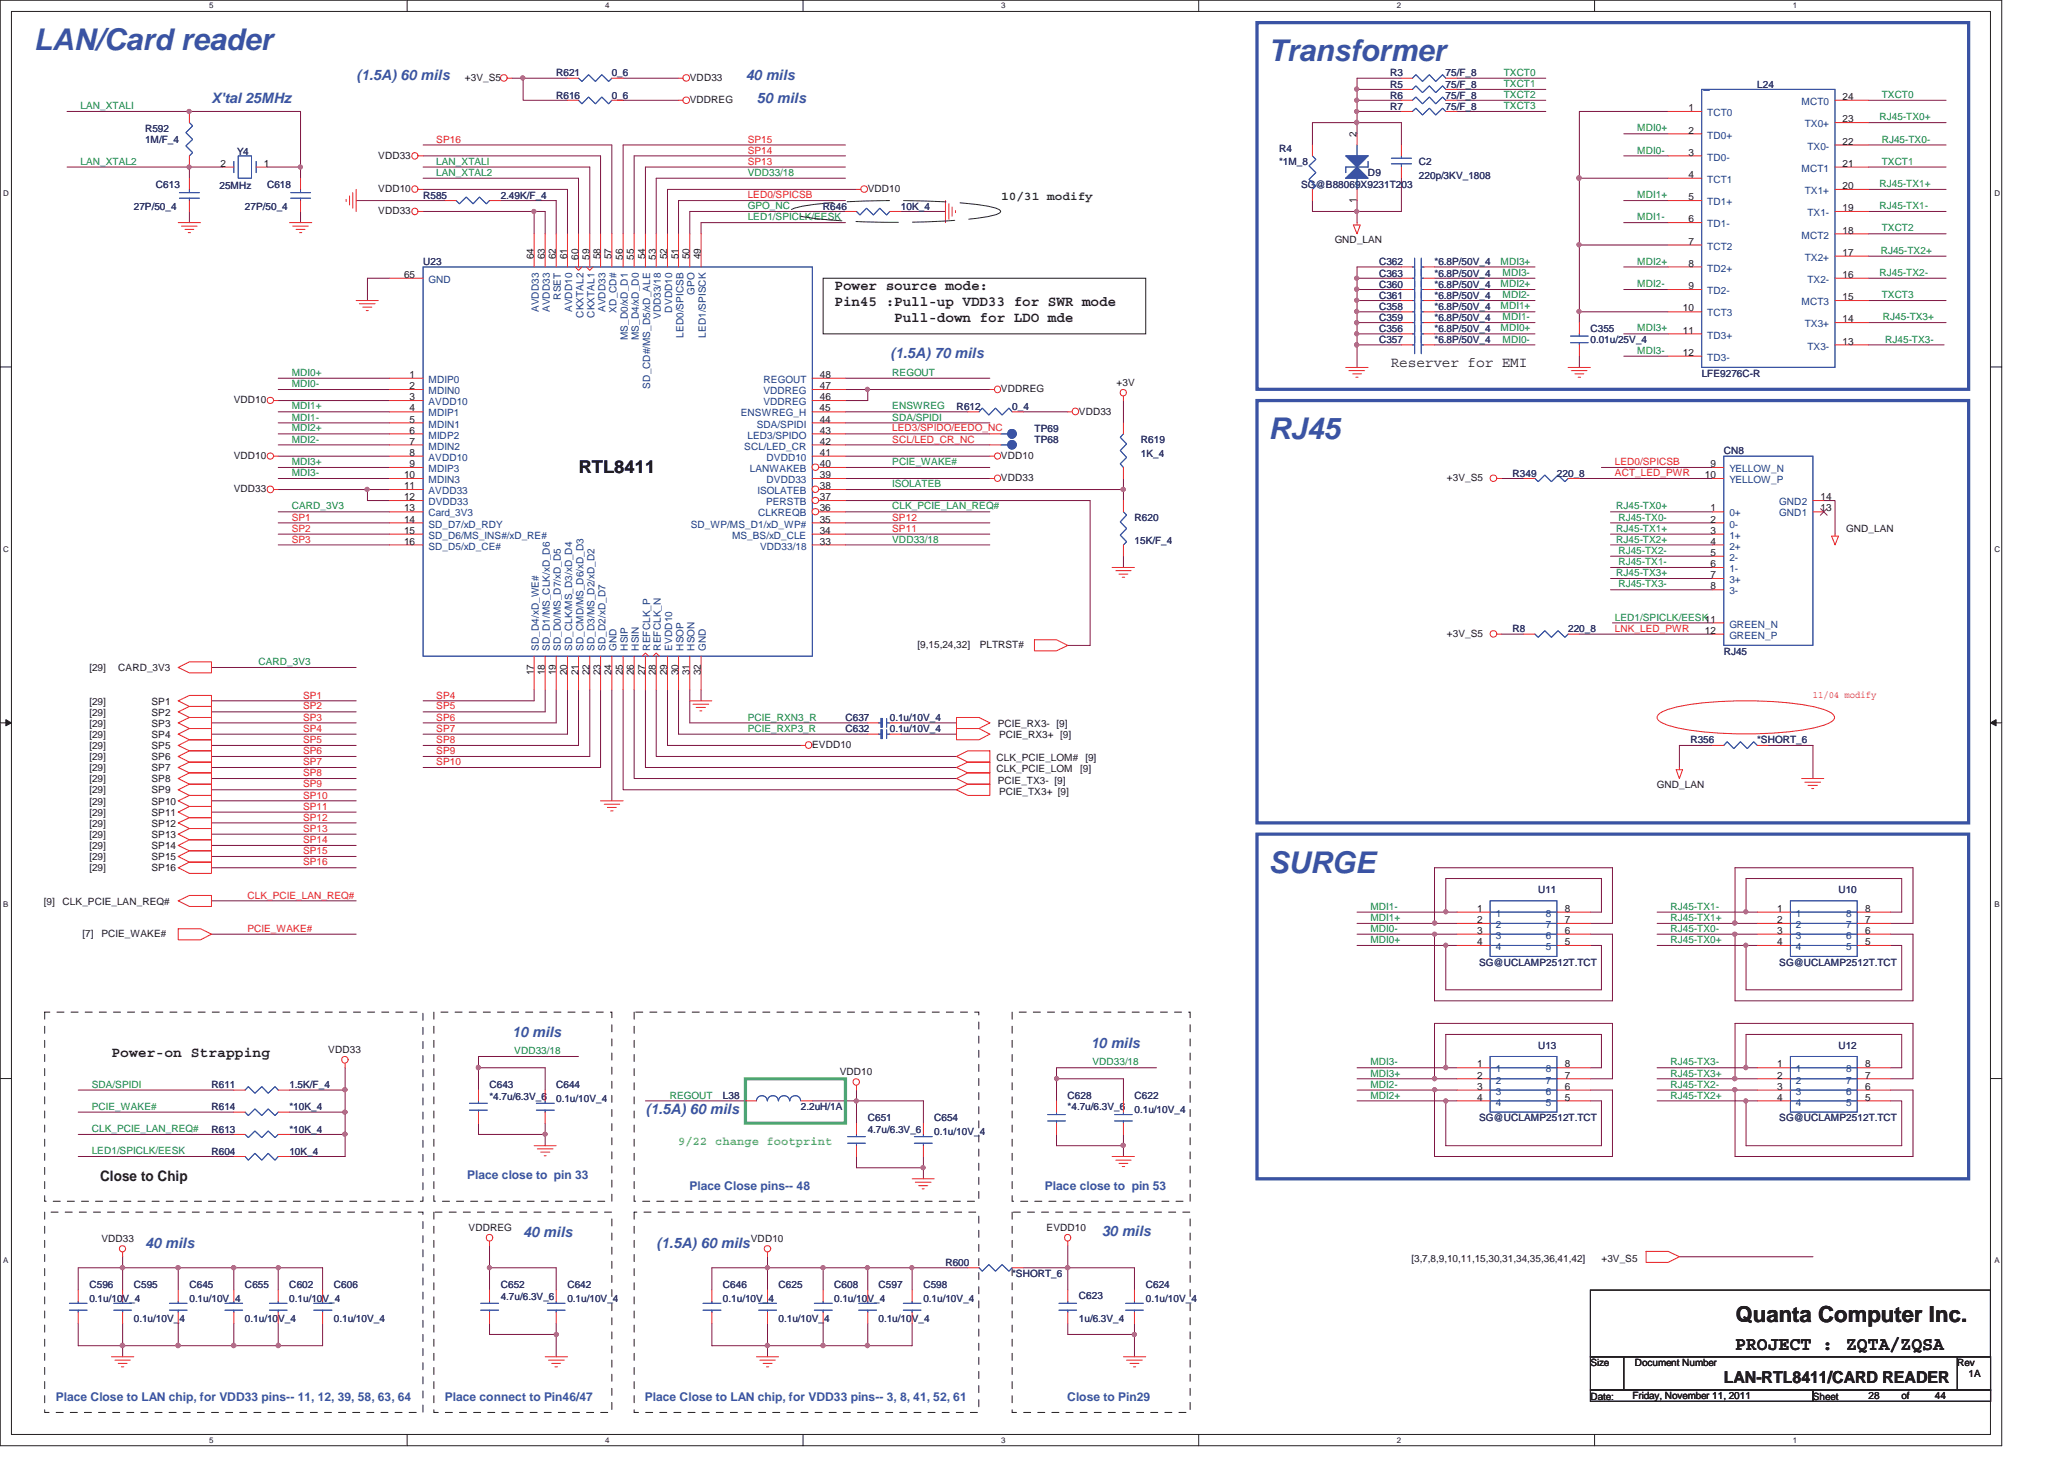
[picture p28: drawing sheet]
<svg xmlns="http://www.w3.org/2000/svg" width="297mm" height="210mm" viewBox="0 0 297 210" stroke-linecap="round" stroke-linejoin="round" font-family="sans-serif">
<defs><g id="words">
<g font-size="4.3" fill="#3a53a4">
<text x="4.9" y="7.2">LAN/Card reader</text>
<text x="182.5" y="8.8">Transformer</text>
<text x="182.5" y="63.2">RJ45</text>
<text x="182.5" y="125.6">SURGE</text>
</g>
<text font-size="3.2" fill="#231f20" x="249.8" y="190.3">Quanta Computer Inc.</text>
<text font-size="2.7" fill="#231f20" x="249.7" y="194.3">PROJECT : ZQTA/ZQSA</text>
<text font-size="2.5" fill="#10133c" x="83.3" y="68">RTL8411</text>
<text font-size="2.4" fill="#231f20" x="248.1" y="199.1">LAN-RTL8411/CARD READER</text>
<g font-size="2.1" fill="#3a53a4">
<text x="51.3" y="11.6">(1.5A) 60 mils</text>
<text x="107.3" y="11.6">40 mils</text>
<text x="30.4" y="14.8">X'tal 25MHz</text>
<text x="108.9" y="14.8">50 mils</text>
<text x="128.1" y="51.6">(1.5A) 70 mils</text>
<text x="73.7" y="149.2">10 mils</text>
<text x="157" y="150.8">10 mils</text>
<text x="92.9" y="160.4">(1.5A) 60 mils</text>
<text x="20.9" y="179.6">40 mils</text>
<text x="75.3" y="178">40 mils</text>
<text x="94.5" y="179.6">(1.5A) 60 mils</text>
<text x="158.6" y="178">30 mils</text>
</g>
<g font-size="2.1" fill="#231f20">
<text x="120.1" y="41.7">Power source mode:</text>
<text x="120.1" y="44.1">Pin45 :Pull-up VDD33 for SWR mode</text>
<text x="128.7" y="46.4">Pull-down for LDO mde</text>
<text x="200.2" y="52.9">Reserver for EMI</text>
<text x="16" y="152.2">Power-on Strapping</text>
<text x="14.4" y="170">Close to Chip</text>
</g>
<text font-size="1.7" fill="#1d3f1e" x="144.1" y="28.7">10/31 modify</text>
<text font-size="1.7" fill="#6abd46" x="97.6" y="164.8">9/22 change footprint</text>
<g font-size="1.7" fill="#3a53a4">
<text x="67.2" y="169.7">Place close to pin 33</text>
<text x="99.2" y="171.3">Place Close pins-- 48</text>
<text x="150.4" y="171.3">Place close to pin 53</text>
<text x="8" y="201.7">Place Close to LAN chip, for VDD33 pins-- 11, 12, 39, 58, 63, 64</text>
<text x="64" y="201.7">Place connect to Pin46/47</text>
<text x="92.8" y="201.7">Place Close to LAN chip, for VDD33 pins-- 3, 8, 41, 52, 61</text>
<text x="153.6" y="201.7">Close to Pin29</text>
</g>
<g font-size="1.4" fill="#231f20">
<text x="66.9" y="11.6">+3V_S5</text>
<text x="99.3" y="11.6">VDD33</text>
<text x="99.3" y="14.9">VDDREG</text>
<text x="243" y="16">1</text>
<text x="265.2" y="17.6">23</text>
<text x="265.2" y="14.4">24</text>
<text x="31.7" y="24">2</text>
<text x="38" y="24">1</text>
<text x="54.4" y="22.9">VDD33</text>
<text x="195.2" y="19.8" transform="rotate(-90 195.2 19.8)">2</text>
<text x="243" y="19.2">2</text>
<text x="243" y="22.4">3</text>
<text x="265.2" y="24">21</text>
<text x="265.2" y="20.8">22</text>
<text x="54.4" y="27.6">VDD10</text>
<text x="124.9" y="27.6">VDD10</text>
<text x="195.2" y="29.2" transform="rotate(-90 195.2 29.2)">1</text>
<text x="243" y="25.6">4</text>
<text x="243" y="28.8">5</text>
<text x="265.2" y="27.2">20</text>
<text x="54.4" y="30.9">VDD33</text>
<text x="192.1" y="35">GND_LAN</text>
<text x="243" y="32">6</text>
<text x="243" y="35.2">7</text>
<text x="265.2" y="33.6">18</text>
<text x="265.2" y="30.4">19</text>
<text x="58.1" y="40">65</text>
<text x="76.8" y="37.3" transform="rotate(-90 76.8 37.3)">64</text>
<text x="78.4" y="37.3" transform="rotate(-90 78.4 37.3)">63</text>
<text x="80" y="37.3" transform="rotate(-90 80 37.3)">62</text>
<text x="81.6" y="37.3" transform="rotate(-90 81.6 37.3)">61</text>
<text x="83.2" y="37.4" transform="rotate(-90 83.2 37.4)">60</text>
<text x="84.8" y="37.4" transform="rotate(-90 84.8 37.4)">59</text>
<text x="86.4" y="37.3" transform="rotate(-90 86.4 37.3)">58</text>
<text x="88" y="37.3" transform="rotate(-90 88 37.3)">57</text>
<text x="89.6" y="37.3" transform="rotate(-90 89.6 37.3)">56</text>
<text x="91.2" y="37.3" transform="rotate(-90 91.2 37.3)">55</text>
<text x="92.8" y="37.3" transform="rotate(-90 92.8 37.3)">54</text>
<text x="94.4" y="37.4" transform="rotate(-90 94.4 37.4)">53</text>
<text x="96" y="37.3" transform="rotate(-90 96 37.3)">52</text>
<text x="97.6" y="37.3" transform="rotate(-90 97.6 37.3)">51</text>
<text x="99.2" y="37.3" transform="rotate(-90 99.2 37.3)">50</text>
<text x="100.8" y="37.3" transform="rotate(-90 100.8 37.3)">49</text>
<text x="243" y="38.4">8</text>
<text x="243" y="41.6">9</text>
<text x="265.2" y="36.8">17</text>
<text x="265.2" y="40">16</text>
<text x="242.2" y="44.8">10</text>
<text x="265.2" y="46.4">14</text>
<text x="265.2" y="43.2">15</text>
<text x="242.2" y="48">11</text>
<text x="242.2" y="51.2">12</text>
<text x="265.2" y="49.6">13</text>
<text x="33.7" y="58">VDD10</text>
<text x="59" y="54.4">1</text>
<text x="59" y="56">2</text>
<text x="59" y="57.6">3</text>
<text x="59" y="59.2">4</text>
<text x="118" y="59.2">45</text>
<text x="118" y="54.4">48</text>
<text x="118" y="56">47</text>
<text x="118" y="57.6">46</text>
<text x="144.1" y="56.5">VDDREG</text>
<text x="155.3" y="59.7">VDD33</text>
<text x="160.7" y="55.5">+3V</text>
<text x="59" y="60.8">5</text>
<text x="59" y="62.4">6</text>
<text x="59" y="64">7</text>
<text x="59" y="65.6">8</text>
<text x="118" y="60.8">44</text>
<text x="118" y="65.6">41</text>
<text x="118" y="62.4">43</text>
<text x="118" y="64">42</text>
<text x="33.7" y="66">VDD10</text>
<text x="33.7" y="70.9">VDD33</text>
<text x="58.1" y="68.8">10</text>
<text x="58.1" y="70.4">11</text>
<text x="58.1" y="72">12</text>
<text x="59" y="67.2">9</text>
<text x="118" y="68.8">39</text>
<text x="118" y="70.4">38</text>
<text x="118" y="72">37</text>
<text x="118" y="67.2">40</text>
<text x="144.1" y="66">VDD10</text>
<text x="144.1" y="69.3">VDD33</text>
<text x="208.2" y="69.3">+3V_S5</text>
<text x="245.4" y="68.8">10</text>
<text x="246.2" y="67.2">9</text>
<text x="262" y="72">14</text>
<text x="58.1" y="73.6">13</text>
<text x="58.1" y="75.2">14</text>
<text x="58.1" y="76.8">15</text>
<text x="118" y="76.8">34</text>
<text x="118" y="73.6">36</text>
<text x="118" y="75.2">35</text>
<text x="246.2" y="76.8">3</text>
<text x="246.2" y="75.2">2</text>
<text x="246.2" y="73.6">1</text>
<text x="262" y="73.6">13</text>
<text x="265.7" y="76.6">GND_LAN</text>
<text x="58.1" y="78.4">16</text>
<text x="118" y="78.4">33</text>
<text x="246.2" y="83.2">7</text>
<text x="246.2" y="81.6">6</text>
<text x="246.2" y="78.4">4</text>
<text x="246.2" y="80">5</text>
<text x="246.2" y="84.8">8</text>
<text x="132.1" y="93.2">[9,15,24,32]</text>
<text x="141" y="93.2">PLTRST#</text>
<text x="208.2" y="91.7">+3V_S5</text>
<text x="245.4" y="91.2">12</text>
<text x="12.9" y="96.6">[29]</text>
<text x="12.9" y="101.4">[29]</text>
<text x="17" y="96.6">CARD_3V3</text>
<text x="21.8" y="101.4">SP1</text>
<text x="76.8" y="97.2" transform="rotate(-90 76.8 97.2)">17</text>
<text x="78.4" y="97.2" transform="rotate(-90 78.4 97.2)">18</text>
<text x="80" y="97.2" transform="rotate(-90 80 97.2)">19</text>
<text x="81.6" y="97.2" transform="rotate(-90 81.6 97.2)">20</text>
<text x="83.2" y="97.2" transform="rotate(-90 83.2 97.2)">21</text>
<text x="84.8" y="97.2" transform="rotate(-90 84.8 97.2)">22</text>
<text x="86.4" y="97.2" transform="rotate(-90 86.4 97.2)">23</text>
<text x="88" y="97.2" transform="rotate(-90 88 97.2)">24</text>
<text x="89.6" y="97.2" transform="rotate(-90 89.6 97.2)">25</text>
<text x="91.2" y="97.2" transform="rotate(-90 91.2 97.2)">26</text>
<text x="92.8" y="97.2" transform="rotate(-90 92.8 97.2)">27</text>
<text x="94.4" y="97.2" transform="rotate(-90 94.4 97.2)">28</text>
<text x="96" y="97.2" transform="rotate(-90 96 97.2)">29</text>
<text x="97.6" y="97.2" transform="rotate(-90 97.6 97.2)">30</text>
<text x="99.2" y="97.2" transform="rotate(-90 99.2 97.2)">31</text>
<text x="100.8" y="97.2" transform="rotate(-90 100.8 97.2)">32</text>
<text x="12.9" y="103">[29]</text>
<text x="12.9" y="104.6">[29]</text>
<text x="12.9" y="106.2">[29]</text>
<text x="12.9" y="107.8">[29]</text>
<text x="21.8" y="103">SP2</text>
<text x="21.8" y="104.6">SP3</text>
<text x="21.8" y="106.2">SP4</text>
<text x="21.8" y="107.8">SP5</text>
<text x="116.9" y="107.6">EVDD10</text>
<text x="143.6" y="104.6">PCIE_RX3- [9]</text>
<text x="143.8" y="106.2">PCIE_RX3+ [9]</text>
<text x="12.9" y="109.4">[29]</text>
<text x="12.9" y="111">[29]</text>
<text x="12.9" y="112.6">[29]</text>
<text x="21.8" y="109.4">SP6</text>
<text x="21.8" y="111">SP7</text>
<text x="21.8" y="112.6">SP8</text>
<text x="143.4" y="109.5">CLK_PCIE_LOM#</text>
<text x="143.4" y="111.2">CLK_PCIE_LOM</text>
<text x="143.6" y="112.8">PCIE_TX3- [9]</text>
<text x="155.4" y="111.2">[9]</text>
<text x="156.2" y="109.5">[9]</text>
<text x="238.4" y="113.4">GND_LAN</text>
<text x="12.9" y="114.2">[29]</text>
<text x="12.9" y="115.8">[29]</text>
<text x="12.9" y="117.4">[29]</text>
<text x="12.9" y="119">[29]</text>
<text x="21.8" y="114.2">SP9</text>
<text x="21.8" y="115.8">SP10</text>
<text x="21.8" y="117.4">SP11</text>
<text x="21.8" y="119">SP12</text>
<text x="143.8" y="114.4">PCIE_TX3+ [9]</text>
<text x="12.9" y="120.6">[29]</text>
<text x="12.9" y="122.2">[29]</text>
<text x="12.9" y="123.8">[29]</text>
<text x="12.9" y="125.4">[29]</text>
<text x="21.8" y="120.6">SP13</text>
<text x="21.8" y="122.2">SP14</text>
<text x="21.8" y="123.8">SP15</text>
<text x="21.8" y="125.4">SP16</text>
<text x="6.3" y="130.2">[9]</text>
<text x="9" y="130.2">CLK_PCIE_LAN_REQ#</text>
<text x="212.6" y="131.2">1</text>
<text x="225.2" y="131.2">8</text>
<text x="255.8" y="131.2">1</text>
<text x="268.4" y="131.2">8</text>
<text x="11.9" y="134.9">[7]</text>
<text x="14.6" y="134.9">PCIE_WAKE#</text>
<text x="212.6" y="132.8">2</text>
<text x="212.6" y="134.4">3</text>
<text x="212.6" y="136">4</text>
<text x="225.2" y="136">5</text>
<text x="225.2" y="134.4">6</text>
<text x="225.2" y="132.8">7</text>
<text x="255.8" y="132.8">2</text>
<text x="255.8" y="134.4">3</text>
<text x="255.8" y="136">4</text>
<text x="268.4" y="136">5</text>
<text x="268.4" y="134.4">6</text>
<text x="268.4" y="132.8">7</text>
<text x="47.2" y="151.5">VDD33</text>
<text x="120.9" y="154.7">VDD10</text>
<text x="212.6" y="153.6">1</text>
<text x="212.6" y="155.2">2</text>
<text x="225.2" y="155.2">7</text>
<text x="225.2" y="153.6">8</text>
<text x="255.8" y="153.6">1</text>
<text x="255.8" y="155.2">2</text>
<text x="268.4" y="155.2">7</text>
<text x="268.4" y="153.6">8</text>
<text x="212.6" y="156.8">3</text>
<text x="212.6" y="158.4">4</text>
<text x="225.2" y="158.4">5</text>
<text x="225.2" y="156.8">6</text>
<text x="255.8" y="156.8">3</text>
<text x="255.8" y="158.4">4</text>
<text x="268.4" y="158.4">5</text>
<text x="268.4" y="156.8">6</text>
<text x="14.6" y="178.7">VDD33</text>
<text x="67.4" y="177.1">VDDREG</text>
<text x="108.1" y="178.7">VDD10</text>
<text x="150.6" y="177.1">EVDD10</text>
<text x="203.1" y="181.6">[3,7,8,9,10,11,15,30,31,34,35,36,41,42]</text>
<text x="230.5" y="181.6">+3V_S5</text>
<text x="228.9" y="196.6">Size</text>
<text x="235.3" y="196.6">Document Number</text>
<text x="281.7" y="196.6">Rev</text>
<text x="228.9" y="201.4">Date:</text>
<text x="234.9" y="201.4">Friday, November 11, 2011</text>
<text x="260.9" y="201.4">Sheet</text>
<text x="268.9" y="201.4">28</text>
<text x="273.7" y="201.4">of</text>
<text x="278.5" y="201.4">44</text>
<text x="283.3" y="198.2">1A</text>
</g>
<g font-size="1.4" fill="#2d2d72">
<text x="80" y="11">R621</text>
<text x="88" y="11">0_6</text>
<text x="200" y="11">R3</text>
<text x="208" y="11">75/F_8</text>
<text x="80" y="14.2">R616</text>
<text x="88" y="14.2">0_6</text>
<text x="200" y="14.2">R6</text>
<text x="200" y="15.8">R7</text>
<text x="200" y="12.6">R5</text>
<text x="208" y="14.2">75/F_8</text>
<text x="208" y="15.8">75/F_8</text>
<text x="208" y="12.6">75/F_8</text>
<text x="252.9" y="12.6">L24</text>
<text x="20.9" y="19">R592</text>
<text x="20.9" y="20.6">1M/F_4</text>
<text x="34.1" y="22.3">Y4</text>
<text x="184.1" y="21.9">R4</text>
<text x="184.1" y="23.8">*1M_8</text>
<text x="204.2" y="23.8">C2</text>
<text x="22.4" y="27">C613</text>
<text x="31.6" y="27.2">25MHz</text>
<text x="38.4" y="27">C618</text>
<text x="60.9" y="28.6">R585</text>
<text x="72.1" y="28.6">2.49K/F_4</text>
<text x="187.3" y="27">SG@B88069X9231T203</text>
<text x="196.9" y="25.4">D9</text>
<text x="204.2" y="25.7">220p/3KV_1808</text>
<text x="19.3" y="30.2">27P/50_4</text>
<text x="35.3" y="30.2">27P/50_4</text>
<text x="118.4" y="30.2">R646</text>
<text x="129.6" y="30.2">10K_4</text>
<text x="60.9" y="38.2">U23</text>
<text x="198.5" y="38.2">C362</text>
<text x="198.5" y="41.4">C360</text>
<text x="198.5" y="39.8">C363</text>
<text x="206.5" y="38.2">*6.8P/50V_4</text>
<text x="206.5" y="41.4">*6.8P/50V_4</text>
<text x="206.5" y="39.8">*6.8P/50V_4</text>
<text x="198.5" y="47.8">C356</text>
<text x="198.5" y="44.6">C358</text>
<text x="198.5" y="46.2">C359</text>
<text x="198.5" y="43">C361</text>
<text x="206.5" y="47.8">*6.8P/50V_4</text>
<text x="206.5" y="44.6">*6.8P/50V_4</text>
<text x="206.5" y="46.2">*6.8P/50V_4</text>
<text x="206.5" y="43">*6.8P/50V_4</text>
<text x="228.9" y="47.8">C355</text>
<text x="198.5" y="49.4">C357</text>
<text x="206.5" y="49.4">*6.8P/50V_4</text>
<text x="228.9" y="49.4">0.01u/25V_4</text>
<text x="137.7" y="59">R612</text>
<text x="145.7" y="59">0_4</text>
<text x="244.9" y="54.2">LFE9276C-R</text>
<text x="148.9" y="63.8">TP68</text>
<text x="148.9" y="62.2">TP69</text>
<text x="164.2" y="63.8">R619</text>
<text x="164.2" y="65.7">1K_4</text>
<text x="248.1" y="65.4">CN8</text>
<text x="217.7" y="68.6">R349</text>
<text x="224.1" y="68.6">220_8</text>
<text x="163.3" y="75">R620</text>
<text x="163.3" y="78.2">15K/F_4</text>
<text x="217.7" y="91">R8</text>
<text x="225.7" y="91">220_8</text>
<text x="248.1" y="94.2">RJ45</text>
<text x="121.7" y="105.4">C632</text>
<text x="121.7" y="103.8">C637</text>
<text x="128.1" y="105.4">0.1u/10V_4</text>
<text x="128.1" y="103.8">0.1u/10V_4</text>
<text x="243.3" y="107">R356</text>
<text x="252.9" y="107">*SHORT_6</text>
<text x="221.3" y="128.6">U11</text>
<text x="264.6" y="128.6">U10</text>
<text x="212.9" y="139">SG@UCLAMP2512T.TCT</text>
<text x="256.1" y="139">SG@UCLAMP2512T.TCT</text>
<text x="221.3" y="151">U13</text>
<text x="264.6" y="151">U12</text>
<text x="30.4" y="156.6">R611</text>
<text x="30.4" y="159.8">R614</text>
<text x="41.6" y="156.6">1.5K/F_4</text>
<text x="41.6" y="159.8">*10K_4</text>
<text x="70.4" y="156.6">C643</text>
<text x="70.4" y="158.2">*4.7u/6.3V_6</text>
<text x="80" y="156.6">C644</text>
<text x="80" y="158.5">0.1u/10V_4</text>
<text x="104" y="158.2">L38</text>
<text x="115.3" y="159.8">2.2uH/1A</text>
<text x="124.9" y="161.4">C651</text>
<text x="134.4" y="161.4">C654</text>
<text x="153.6" y="158.2">C628</text>
<text x="153.6" y="159.8">*4.7u/6.3V_6</text>
<text x="163.3" y="158.2">C622</text>
<text x="163.3" y="160.1">0.1u/10V_4</text>
<text x="212.9" y="161.4">SG@UCLAMP2512T.TCT</text>
<text x="256.1" y="161.4">SG@UCLAMP2512T.TCT</text>
<text x="30.4" y="163">R613</text>
<text x="30.4" y="166.2">R604</text>
<text x="41.6" y="163">*10K_4</text>
<text x="41.6" y="166.2">10K_4</text>
<text x="124.9" y="163">4.7u/6.3V_6</text>
<text x="134.4" y="163.3">0.1u/10V_4</text>
<text x="12.9" y="185.4">C596</text>
<text x="19.3" y="185.4">C595</text>
<text x="27.3" y="185.4">C645</text>
<text x="35.3" y="185.4">C655</text>
<text x="41.6" y="185.4">C602</text>
<text x="48.1" y="185.4">C606</text>
<text x="72.1" y="185.4">C652</text>
<text x="81.7" y="185.4">C642</text>
<text x="104" y="185.4">C646</text>
<text x="112" y="185.4">C625</text>
<text x="120" y="185.4">C608</text>
<text x="126.4" y="185.4">C597</text>
<text x="132.9" y="185.4">C598</text>
<text x="136.1" y="182.2">R600</text>
<text x="145.7" y="183.8">*SHORT_6</text>
<text x="164.9" y="185.4">C624</text>
<text x="12.9" y="187.4">0.1u/10V_4</text>
<text x="19.3" y="190.2">0.1u/10V_4</text>
<text x="27.3" y="187.4">0.1u/10V_4</text>
<text x="35.3" y="190.2">0.1u/10V_4</text>
<text x="41.6" y="187.4">0.1u/10V_4</text>
<text x="48.1" y="190.2">0.1u/10V_4</text>
<text x="72.1" y="187">4.7u/6.3V_6</text>
<text x="81.7" y="187.4">0.1u/10V_4</text>
<text x="104" y="187.4">0.1u/10V_4</text>
<text x="112" y="190.2">0.1u/10V_4</text>
<text x="120" y="187.4">0.1u/10V_4</text>
<text x="126.4" y="190.2">0.1u/10V_4</text>
<text x="132.9" y="187.4">0.1u/10V_4</text>
<text x="155.3" y="187">C623</text>
<text x="155.3" y="190.2">1u/6.3V_4</text>
<text x="164.9" y="187.4">0.1u/10V_4</text>
</g>
<g font-size="1.4" fill="#0a8141">
<text x="216.4" y="10.9">TXCT0</text>
<text x="11.6" y="15.7">LAN_XTALI</text>
<text x="216.4" y="12.5">TXCT1</text>
<text x="216.4" y="14.1">TXCT2</text>
<text x="216.4" y="15.7">TXCT3</text>
<text x="270.5" y="17.3">RJ45-TX0+</text>
<text x="270.8" y="14.1">TXCT0</text>
<text x="11.6" y="23.7">LAN_XTAL2</text>
<text x="62.8" y="23.7">LAN_XTALI</text>
<text x="235.6" y="18.9">MDI0+</text>
<text x="235.6" y="22.1">MDI0-</text>
<text x="270.8" y="23.7">TXCT1</text>
<text x="270.8" y="20.5">RJ45-TX0-</text>
<text x="62.8" y="25.3">LAN_XTAL2</text>
<text x="107.6" y="25.3">VDD33/18</text>
<text x="235.6" y="28.5">MDI1+</text>
<text x="270.5" y="26.9">RJ45-TX1+</text>
<text x="107.6" y="31.7">LED1/SPICLK/EESK</text>
<text x="107.6" y="30.1">GPO_NC</text>
<text x="235.6" y="31.7">MDI1-</text>
<text x="270.5" y="30.1">RJ45-TX1-</text>
<text x="270.8" y="33.3">TXCT2</text>
<text x="215.9" y="38.1">MDI3+</text>
<text x="215.9" y="41.3">MDI2+</text>
<text x="216.2" y="39.7">MDI3-</text>
<text x="235.6" y="41.3">MDI2-</text>
<text x="235.6" y="38.1">MDI2+</text>
<text x="270.5" y="39.7">RJ45-TX2-</text>
<text x="270.7" y="36.5">RJ45-TX2+</text>
<text x="215.9" y="47.7">MDI0+</text>
<text x="215.9" y="44.5">MDI1+</text>
<text x="216.2" y="42.9">MDI2-</text>
<text x="216.2" y="46.1">MDI1-</text>
<text x="235.6" y="47.7">MDI3+</text>
<text x="270.8" y="42.9">TXCT3</text>
<text x="271" y="46.1">RJ45-TX3+</text>
<text x="216.2" y="49.3">MDI0-</text>
<text x="235.6" y="50.9">MDI3-</text>
<text x="271.3" y="49.3">RJ45-TX3-</text>
<text x="42" y="55.7">MDI0-</text>
<text x="42" y="54.1">MDI0+</text>
<text x="42" y="58.9">MDI1+</text>
<text x="128.4" y="58.9">ENSWREG</text>
<text x="128.4" y="54.1">REGOUT</text>
<text x="42" y="60.5">MDI1-</text>
<text x="42" y="62.1">MDI2+</text>
<text x="42" y="63.7">MDI2-</text>
<text x="128.4" y="60.5">SDA/SPIDI</text>
<text x="42" y="66.9">MDI3+</text>
<text x="42" y="68.5">MDI3-</text>
<text x="128.4" y="66.9">PCIE_WAKE#</text>
<text x="128.4" y="70.1">ISOLATEB</text>
<text x="42" y="73.3">CARD_3V3</text>
<text x="128.4" y="73.3">CLK_PCIE_LAN_REQ#</text>
<text x="232.6" y="76.5">RJ45-TX1+</text>
<text x="232.6" y="73.3">RJ45-TX0+</text>
<text x="232.9" y="74.9">RJ45-TX0-</text>
<text x="128.4" y="78.1">VDD33/18</text>
<text x="232.6" y="78.1">RJ45-TX2+</text>
<text x="232.6" y="82.9">RJ45-TX3+</text>
<text x="232.9" y="79.7">RJ45-TX2-</text>
<text x="232.9" y="81.3">RJ45-TX1-</text>
<text x="232.4" y="89.3">LED1/SPICLK/EESK11</text>
<text x="232.9" y="84.5">RJ45-TX3-</text>
<text x="37.2" y="95.7">CARD_3V3</text>
<text x="107.6" y="103.7">PCIE_RXN3_R</text>
<text x="107.6" y="105.3">PCIE_RXP3_R</text>
<text x="197.2" y="130.9">MDI1-</text>
<text x="240.4" y="130.9">RJ45-TX1-</text>
<text x="197.2" y="132.5">MDI1+</text>
<text x="197.2" y="135.7">MDI0+</text>
<text x="197.2" y="134.1">MDI0-</text>
<text x="240.4" y="134.1">RJ45-TX0-</text>
<text x="240.4" y="132.5">RJ45-TX1+</text>
<text x="240.4" y="135.7">RJ45-TX0+</text>
<text x="74" y="151.7">VDD33/18</text>
<text x="157.2" y="153.3">VDD33/18</text>
<text x="197.2" y="153.3">MDI3-</text>
<text x="197.2" y="154.9">MDI3+</text>
<text x="240.4" y="153.3">RJ45-TX3-</text>
<text x="240.4" y="154.9">RJ45-TX3+</text>
<text x="13.2" y="156.5">SDA/SPIDI</text>
<text x="13.2" y="159.7">PCIE_WAKE#</text>
<text x="96.4" y="158.1">REGOUT</text>
<text x="197.2" y="158.1">MDI2+</text>
<text x="197.2" y="156.5">MDI2-</text>
<text x="240.4" y="156.5">RJ45-TX2-</text>
<text x="240.4" y="158.1">RJ45-TX2+</text>
<text x="13.2" y="163">CLK_PCIE_LAN_REQ#</text>
<text x="13.2" y="166.1">LED1/SPICLK/EESK</text>
</g>
<g font-size="1.4" fill="#1d437e">
<text x="245.7" y="16.7">TCT0</text>
<text x="259.3" y="15.1">MCT0</text>
<text x="245.7" y="19.9">TD0+</text>
<text x="245.7" y="23.1">TD0-</text>
<text x="259.7" y="18.3">TX0+</text>
<text x="260.1" y="21.5">TX0-</text>
<text x="245.7" y="26.3">TCT1</text>
<text x="245.7" y="29.5">TD1+</text>
<text x="259.3" y="24.7">MCT1</text>
<text x="259.7" y="27.9">TX1+</text>
<text x="245.7" y="32.7">TD1-</text>
<text x="245.7" y="36">TCT2</text>
<text x="259.3" y="34.3">MCT2</text>
<text x="260.1" y="31.1">TX1-</text>
<text x="61.7" y="40.7">GND</text>
<text x="245.7" y="39.1">TD2+</text>
<text x="259.7" y="37.5">TX2+</text>
<text x="260.1" y="40.7">TX2-</text>
<text x="77.5" y="44.9" transform="rotate(-90 77.5 44.9)">AVDD33</text>
<text x="79.1" y="44.9" transform="rotate(-90 79.1 44.9)">AVDD33</text>
<text x="80.7" y="43.1" transform="rotate(-90 80.7 43.1)">RSET</text>
<text x="82.3" y="44.9" transform="rotate(-90 82.3 44.9)">AVDD10</text>
<text x="84" y="45.7" transform="rotate(-90 84 45.7)">CKXTAL2</text>
<text x="85.5" y="45.7" transform="rotate(-90 85.5 45.7)">CKXTAL1</text>
<text x="87.1" y="44.9" transform="rotate(-90 87.1 44.9)">AVDD33</text>
<text x="88.7" y="45" transform="rotate(-90 88.7 45)">XD_CD#</text>
<text x="95.1" y="45.9" transform="rotate(-90 95.1 45.9)">VDD33/18</text>
<text x="96.7" y="45" transform="rotate(-90 96.7 45)">DVDD10</text>
<text x="99.9" y="42.4" transform="rotate(-90 99.9 42.4)">GPO</text>
<text x="245.7" y="42.3">TD2-</text>
<text x="245.7" y="45.5">TCT3</text>
<text x="259.3" y="43.9">MCT3</text>
<text x="259.7" y="47.1">TX3+</text>
<text x="90.3" y="48.9" transform="rotate(-90 90.3 48.9)">MS_D0/xD_D1</text>
<text x="91.9" y="48.9" transform="rotate(-90 91.9 48.9)">MS_D4/xD_D0</text>
<text x="98.4" y="48.6" transform="rotate(-90 98.4 48.6)">LED0/SPICSB</text>
<text x="101.6" y="48.6" transform="rotate(-90 101.6 48.6)">LED1/SPISCK</text>
<text x="245.7" y="48.7">TD3+</text>
<text x="245.7" y="51.9">TD3-</text>
<text x="260.1" y="50.3">TX3-</text>
<text x="61.7" y="55.1">MDIP0</text>
<text x="61.7" y="56.7">MDIN0</text>
<text x="61.7" y="58.3">AVDD10</text>
<text x="61.7" y="59.9">MDIP1</text>
<text x="93.6" y="55.9" transform="rotate(-90 93.6 55.9)">SD_CD#/MS_D5/xD_ALE</text>
<text x="106.6" y="59.9">ENSWREG_H</text>
<text x="109.9" y="56.7">VDDREG</text>
<text x="109.9" y="58.3">VDDREG</text>
<text x="109.9" y="55.1">REGOUT</text>
<text x="61.7" y="61.6">MDIN1</text>
<text x="61.7" y="63.1">MIDP2</text>
<text x="61.7" y="64.7">MDIN2</text>
<text x="107.1" y="64.7">SCL/LED_CR</text>
<text x="107.6" y="63.1">LED3/SPIDO</text>
<text x="108.9" y="61.6">SDA/SPIDI</text>
<text x="61.7" y="66.3">AVDD10</text>
<text x="61.7" y="67.9">MDIP3</text>
<text x="61.7" y="69.5">MDIN3</text>
<text x="61.7" y="71.1">AVDD33</text>
<text x="107.9" y="67.9">LANWAKEB</text>
<text x="109" y="71.1">ISOLATEB</text>
<text x="110.3" y="66.3">DVDD10</text>
<text x="110.3" y="69.5">DVDD33</text>
<text x="248.9" y="67.9">YELLOW_N</text>
<text x="248.9" y="69.5">YELLOW_P</text>
<text x="61.7" y="72.7">DVDD33</text>
<text x="61.7" y="74.3">Card_3V3</text>
<text x="61.7" y="76">SD_D7/xD_RDY</text>
<text x="61.7" y="77.5">SD_D6/MS_INS#/xD_RE#</text>
<text x="99.4" y="76">SD_WP/MS_D1/xD_WP#</text>
<text x="105.3" y="77.5">MS_BS/xD_CLE</text>
<text x="109.1" y="74.3">CLKREQB</text>
<text x="110.2" y="72.7">PERSTB</text>
<text x="248.9" y="77.5">1+</text>
<text x="248.9" y="76">0-</text>
<text x="248.9" y="74.3">0+</text>
<text x="256.1" y="74.3">GND1</text>
<text x="256.1" y="72.7">GND2</text>
<text x="61.7" y="79.1">SD_D5/xD_CE#</text>
<text x="109.4" y="79.1">VDD33/18</text>
<text x="248.9" y="83.9">3+</text>
<text x="248.9" y="82.3">1-</text>
<text x="248.9" y="79.1">2+</text>
<text x="248.9" y="80.7">2-</text>
<text x="248.9" y="85.6">3-</text>
<text x="77.5" y="93.6" transform="rotate(-90 77.5 93.6)">SD_D4/xD_WE#</text>
<text x="79.1" y="93.6" transform="rotate(-90 79.1 93.6)">SD_D1/MS_CLK/xD_D6</text>
<text x="80.7" y="93.6" transform="rotate(-90 80.7 93.6)">SD_D0/MS_D7/xD_D5</text>
<text x="82.3" y="93.6" transform="rotate(-90 82.3 93.6)">SD_CLK/MS_D3/xD_D4</text>
<text x="84" y="93.6" transform="rotate(-90 84 93.6)">SD_CMD/MS_D6/xD_D3</text>
<text x="85.5" y="93.6" transform="rotate(-90 85.5 93.6)">SD_D3/MS_D2/xD_D2</text>
<text x="87.1" y="93.6" transform="rotate(-90 87.1 93.6)">SD_D2/xD_D7</text>
<text x="88.7" y="93.6" transform="rotate(-90 88.7 93.6)">GND</text>
<text x="90.3" y="93.6" transform="rotate(-90 90.3 93.6)">HSIP</text>
<text x="91.9" y="93.6" transform="rotate(-90 91.9 93.6)">HSIN</text>
<text x="93.6" y="93.6" transform="rotate(-90 93.6 93.6)">REFCLK_P</text>
<text x="95.1" y="93.6" transform="rotate(-90 95.1 93.6)">REFCLK_N</text>
<text x="96.7" y="93.6" transform="rotate(-90 96.7 93.6)">EVDD10</text>
<text x="98.4" y="93.6" transform="rotate(-90 98.4 93.6)">HSOP</text>
<text x="99.9" y="93.6" transform="rotate(-90 99.9 93.6)">HSON</text>
<text x="101.6" y="93.6" transform="rotate(-90 101.6 93.6)">GND</text>
<text x="248.9" y="90.3">GREEN_N</text>
<text x="248.9" y="91.9">GREEN_P</text>
<text x="215.3" y="131.9">1</text>
<text x="222.5" y="131.9">8</text>
<text x="258.5" y="131.9">1</text>
<text x="265.7" y="131.9">8</text>
<text x="215.3" y="133.6">2</text>
<text x="215.3" y="135.1">3</text>
<text x="215.3" y="136.7">4</text>
<text x="222.5" y="136.7">5</text>
<text x="222.5" y="135.1">6</text>
<text x="222.5" y="133.6">7</text>
<text x="258.5" y="133.6">2</text>
<text x="258.5" y="135.1">3</text>
<text x="258.5" y="136.7">4</text>
<text x="265.7" y="136.7">5</text>
<text x="265.7" y="135.1">6</text>
<text x="265.7" y="133.6">7</text>
<text x="215.3" y="154.3">1</text>
<text x="215.3" y="156">2</text>
<text x="222.5" y="156">7</text>
<text x="222.5" y="154.3">8</text>
<text x="258.5" y="154.3">1</text>
<text x="258.5" y="156">2</text>
<text x="265.7" y="156">7</text>
<text x="265.7" y="154.3">8</text>
<text x="215.3" y="157.6">3</text>
<text x="215.3" y="159.1">4</text>
<text x="222.5" y="159.1">5</text>
<text x="222.5" y="157.6">6</text>
<text x="258.5" y="157.6">3</text>
<text x="258.5" y="159.1">4</text>
<text x="265.7" y="159.1">5</text>
<text x="265.7" y="157.6">6</text>
</g>
<g font-size="1.4" fill="#ec2426">
<text x="62.8" y="20.5">SP16</text>
<text x="107.6" y="23.7">SP13</text>
<text x="107.6" y="22.1">SP14</text>
<text x="107.6" y="20.5">SP15</text>
<text x="107.6" y="28.5">LED0/SPICSB</text>
<text x="128.4" y="62.1">LED3/SPIDO/EEDO_NC</text>
<text x="128.4" y="63.7">SCL/LED_CR_NC</text>
<text x="232.4" y="68.5">ACT_LED_PWR</text>
<text x="232.4" y="66.9">LED0/SPICSB</text>
<text x="42" y="74.9">SP1</text>
<text x="42" y="76.5">SP2</text>
<text x="128.4" y="76.5">SP11</text>
<text x="128.4" y="74.9">SP12</text>
<text x="42" y="78.1">SP3</text>
<text x="232.4" y="90.9">LNK_LED_PWR</text>
<text x="43.6" y="100.5">SP1</text>
<text x="62.8" y="100.5">SP4</text>
<text x="260.9" y="100.4">11/04 modify</text>
<text x="43.6" y="106.9">SP5</text>
<text x="43.6" y="105.3">SP4</text>
<text x="43.6" y="102.1">SP2</text>
<text x="43.6" y="103.7">SP3</text>
<text x="62.8" y="102.1">SP5</text>
<text x="62.8" y="103.7">SP6</text>
<text x="62.8" y="105.3">SP7</text>
<text x="62.8" y="106.9">SP8</text>
<text x="43.6" y="113.3">SP9</text>
<text x="43.6" y="108.6">SP6</text>
<text x="43.6" y="110.1">SP7</text>
<text x="43.6" y="111.7">SP8</text>
<text x="62.8" y="108.6">SP9</text>
<text x="62.8" y="110.1">SP10</text>
<text x="43.6" y="119.7">SP13</text>
<text x="43.6" y="116.5">SP11</text>
<text x="43.6" y="118.1">SP12</text>
<text x="43.6" y="114.9">SP10</text>
<text x="43.6" y="124.5">SP16</text>
<text x="43.6" y="122.9">SP15</text>
<text x="43.6" y="121.3">SP14</text>
<text x="35.6" y="129.3">CLK_PCIE_LAN_REQ#</text>
<text x="35.6" y="134.1">PCIE_WAKE#</text>
</g>
<g font-size="1.1" fill="#231f20">
<text x="30.1" y="1.2">5</text>
<text x="87.1" y="1.2">4</text>
<text x="144.1" y="1.2">3</text>
<text x="201" y="1.2">2</text>
<text x="258" y="1.2">1</text>
<text x=".5" y="28.2">D</text>
<text x="287" y="28.2">D</text>
<text x=".5" y="79.4">C</text>
<text x="287" y="79.4">C</text>
<text x=".5" y="130.6">B</text>
<text x="287" y="130.6">B</text>
<text x=".5" y="181.8">A</text>
<text x="287" y="181.8">A</text>
<text x="30.1" y="207.6">5</text>
<text x="87.1" y="207.6">4</text>
<text x="144.1" y="207.6">3</text>
<text x="201" y="207.6">2</text>
<text x="258" y="207.6">1</text>
</g>
</g></defs>
<path d="M0 0h288.1v208.1h-288.1zM1.6 1.6h284.9v204.8h-284.9z" fill="none" stroke="#231f20" stroke-width=".14"/>
<g fill="#fff">
<path d="M30.1 .2h.6v1.2h-.6z"/>
<path d="M30.1 206.6h.6v1.2h-.6z"/>
</g>
<path d="M58.6 0v1.6M58.6 206.4v1.7" fill="none" stroke="#231f20" stroke-width=".14"/>
<g fill="#fff">
<path d="M87 .2h.6v1.2h-.6z"/>
<path d="M87 206.6h.6v1.2h-.6z"/>
</g>
<path d="M115.6 0v1.6M115.6 206.4v1.7" fill="none" stroke="#231f20" stroke-width=".14"/>
<g fill="#fff">
<path d="M144 .2h.6v1.2h-.6z"/>
<path d="M144 206.6h.6v1.2h-.6z"/>
</g>
<path d="M172.5 0v1.6M172.5 206.4v1.7" fill="none" stroke="#231f20" stroke-width=".14"/>
<g fill="#fff">
<path d="M200.9 .2h.6v1.2h-.6z"/>
<path d="M200.9 206.6h.6v1.2h-.6z"/>
</g>
<path d="M229.5 0v1.6M229.5 206.4v1.7" fill="none" stroke="#231f20" stroke-width=".14"/>
<g fill="#fff">
<path d="M258 .2h.5v1.2h-.5z"/>
<path d="M258 206.6h.5v1.2h-.5z"/>
<path d="M.5 27.2h.7v1.2h-.7z"/>
<path d="M286.9 27.2h.7v1.2h-.7z"/>
<path d="M.5 78.4h.7v1.2h-.7z"/>
<path d="M286.9 78.4h.7v1.2h-.7z"/>
</g>
<path d="M0 52.8h1.6M286.5 52.8h1.6" fill="none" stroke="#231f20" stroke-width=".14"/>
<g fill="#fff">
<path d="M.5 129.6h.7v1.2h-.7z"/>
<path d="M286.9 129.6h.7v1.2h-.7z"/>
</g>
<path d="M0 104h1.6M286.5 104h1.6" fill="none" stroke="#231f20" stroke-width=".14"/>
<path d="M.8 103.6l.8 .4-.8 .5z" fill="#231f20"/>
<path d="M.8 103.6l.8 .4-.8 .5z" fill="none" stroke="#231f20" stroke-width=".14"/>
<path d="M286.5 104l.8-.4v.9z" fill="#231f20"/>
<path d="M286.5 104l.8-.4v.9z" fill="none" stroke="#231f20" stroke-width=".14"/>
<g fill="#fff">
<path d="M.5 180.8h.7v1.2h-.7z"/>
<path d="M286.9 180.8h.7v1.2h-.7z"/>
</g>
<path d="M0 155.2h1.6M286.5 155.2h1.6" fill="none" stroke="#231f20" stroke-width=".14"/>
<path d="M9.6 16h17.7M43.3 16v9.7M9.6 24h17.7M27.3 30.4v1.6M38.5 24h4.8M43.3 30.4v1.6" fill="none" stroke="#7f1542" stroke-width=".14"/>
<circle cx="43.2" cy="24" r=".3" fill="#b8529f"/>
<circle cx="43.2" cy="24" r=".3" fill="none" stroke="#b8529f" stroke-width=".14"/>
<path d="M27.3 24h4.7" fill="none" stroke="#7f1542" stroke-width=".14"/>
<circle cx="27.2" cy="24" r=".3" fill="#b8529f"/>
<circle cx="27.2" cy="24" r=".3" fill="none" stroke="#b8529f" stroke-width=".14"/>
<path d="M27.3 16h16M27.3 24v1.7" fill="none" stroke="#7f1542" stroke-width=".14"/>
<circle cx="27.2" cy="16" r=".3" fill="#b8529f"/>
<circle cx="27.2" cy="16" r=".3" fill="none" stroke="#b8529f" stroke-width=".14"/>
<path d="M121.7 54.4h20.8M121.7 59.3h17.6M124.9 56.1h17.6M121.7 78.4h20.8M121.7 73.7h20.8M121.7 65.7h20.8M121.7 67.3h20.8M121.7 68.9h20.8M121.7 62.4h20.8M121.7 64h20.8M121.7 60.9h20.8M121.7 72h35.2" fill="none" stroke="#7f1542" stroke-width=".14"/>
<circle cx="124.8" cy="56" r=".29" fill="#b8529f"/>
<circle cx="124.8" cy="56" r=".29" fill="none" stroke="#b8529f" stroke-width=".14"/>
<path d="M40 56.1h16.1M121.7 56.1h3.2v1.5h-3.2M121.7 76.9h20.8M121.7 75.3h20.8M121.7 70.5h40M88.1 99.3v16M97.6 99.3v6.4M100.9 99.3v1.6M99.3 104h25.6" fill="none" stroke="#7f1542" stroke-width=".14"/>
<circle cx="161.7" cy="70.4" r=".31" fill="#b8529f"/>
<circle cx="161.7" cy="70.4" r=".31" fill="none" stroke="#b8529f" stroke-width=".14"/>
<g fill="none" stroke="#7f1542" stroke-width=".14">
<path d="M40 54.4h16.1M40 57.6h16.1M40 59.3h16.1M56.1 40h-3.2v3.3M40 60.9h16.1M40 62.4h16.1M40 64h16.1M40 65.7h16.1M40 67.3h16.1M40 68.9h16.1M52.9 70.5h3.2M76.9 99.3v1.6h-16"/>
<path d="M78.5 99.3v3.2h-17.6M80 99.3v4.7h-19.1M81.7 99.3v6.4h-20.8M83.3 99.3v8h-22.4M84.9 99.3v9.6h-24M86.4 99.3v11.2h-25.5M89.7 99.3v14.4h48M91.3 99.3v12.7h46.4M92.9 99.3v11.2h44.8M94.4 99.3v9.6h43.3M96.1 99.3v8h19.2M99.3 99.3v4.7"/>
<path d="M97.6 105.7h27.3"/>
</g>
<circle cx="52.8" cy="70.4" r=".29" fill="#b8529f"/>
<circle cx="52.8" cy="70.4" r=".29" fill="none" stroke="#b8529f" stroke-width=".14"/>
<g fill="none" stroke="#7f1542" stroke-width=".14">
<path d="M60.9 30.4h16v3.3M60.9 25.7h22.4v8M60.9 22.4h25.5v11.3M60.9 27.3h20.8v6.4M60.9 20.9h27.2v12.8M60.9 24h24v9.7M72 28.9h8v4.8M78.5 30.4v3.3M121.7 32h-20.8v1.7M121.7 30.4h-22.4v3.3M121.7 28.9h-24.1v4.8M121.7 25.7h-27.3v8"/>
<path d="M121.7 24h-28.8v9.7M121.7 22.4h-30.4v11.3M121.7 20.9h-32v12.8M123.3 27.3h-27.2v6.4M40 73.7h16.1M40 75.3h16.1M40 76.9h16.1M40 78.4h16.1M52.9 70.5v1.5h3.2"/>
</g>
<circle cx="76.8" cy="30.4" r=".29" fill="#b8529f"/>
<circle cx="76.8" cy="30.4" r=".29" fill="none" stroke="#b8529f" stroke-width=".14"/>
<path d="M195.3 14.4v1.6M76.9 30.4h1.6" fill="none" stroke="#7f1542" stroke-width=".14"/>
<circle cx="195.2" cy="16" r=".3" fill="#b8529f"/>
<circle cx="195.2" cy="16" r=".3" fill="none" stroke="#b8529f" stroke-width=".14"/>
<circle cx="195.2" cy="14.4" r=".3" fill="#b8529f"/>
<circle cx="195.2" cy="14.4" r=".3" fill="none" stroke="#b8529f" stroke-width=".14"/>
<path d="M240.1 16h-12.8v19.3M227.3 44.9v1.5" fill="none" stroke="#7f1542" stroke-width=".14"/>
<circle cx="227.2" cy="25.6" r=".31" fill="#b8529f"/>
<circle cx="227.2" cy="25.6" r=".31" fill="none" stroke="#b8529f" stroke-width=".14"/>
<path d="M195.3 16h6.4M227.3 51.3v1.6M227.3 44.9h12.8" fill="none" stroke="#7f1542" stroke-width=".14"/>
<circle cx="227.2" cy="44.8" r=".29" fill="#b8529f"/>
<circle cx="227.2" cy="44.8" r=".29" fill="none" stroke="#b8529f" stroke-width=".14"/>
<path d="M195.3 40v1.7M246.5 107.3h-4.8v3.2" fill="none" stroke="#7f1542" stroke-width=".14"/>
<circle cx="195.3" cy="40" r=".29" fill="#b8529f"/>
<circle cx="195.3" cy="40" r=".29" fill="none" stroke="#b8529f" stroke-width=".14"/>
<path d="M195.3 38.4h6.4M195.3 46.4v1.7" fill="none" stroke="#7f1542" stroke-width=".14"/>
<circle cx="195.2" cy="46.4" r=".3" fill="#b8529f"/>
<circle cx="195.2" cy="46.4" r=".3" fill="none" stroke="#b8529f" stroke-width=".14"/>
<path d="M195.3 17.6v1.7M209.7 12.9h12.8" fill="none" stroke="#7f1542" stroke-width=".14"/>
<circle cx="195.2" cy="17.6" r=".31" fill="#b8529f"/>
<circle cx="195.2" cy="17.6" r=".31" fill="none" stroke="#b8529f" stroke-width=".14"/>
<path d="M195.3 12.9v1.5" fill="none" stroke="#7f1542" stroke-width=".14"/>
<circle cx="195.2" cy="12.8" r=".3" fill="#b8529f"/>
<circle cx="195.2" cy="12.8" r=".3" fill="none" stroke="#b8529f" stroke-width=".14"/>
<path d="M195.3 14.4h6.4M201.7 11.3h-6.4v1.6h6.4M209.7 11.3h12.8M209.7 14.4h12.8M209.7 16h12.8M195.3 30.4v1.6M195.3 41.7h6.4M195.3 43.3h6.4M195.3 40h6.4M195.3 48.1h6.4M195.3 49.6h6.4" fill="none" stroke="#7f1542" stroke-width=".14"/>
<circle cx="195.2" cy="49.6" r=".31" fill="#b8529f"/>
<circle cx="195.2" cy="49.6" r=".31" fill="none" stroke="#b8529f" stroke-width=".14"/>
<path d="M195.3 44.9h6.4" fill="none" stroke="#7f1542" stroke-width=".14"/>
<circle cx="195.2" cy="44.8" r=".3" fill="#b8529f"/>
<circle cx="195.2" cy="44.8" r=".3" fill="none" stroke="#b8529f" stroke-width=".14"/>
<g fill="none" stroke="#7f1542" stroke-width=".14">
<path d="M206.4 38.4h14.5M227.3 25.7h12.8M233.7 38.4h6.4M268.9 24h11.2M195.3 46.4h6.4M206.4 46.4h14.5M206.4 40h14.5M206.4 41.7h14.5M206.4 43.3h14.5M206.4 48.1h14.5M206.4 49.6h14.5M206.4 44.9h14.5"/>
<path d="M233.7 41.7h6.4M233.7 48.1h6.4"/>
</g>
<circle cx="227.2" cy="25.6" r=".31" fill="#b8529f"/>
<circle cx="227.2" cy="25.6" r=".31" fill="none" stroke="#b8529f" stroke-width=".14"/>
<g fill="none" stroke="#7f1542" stroke-width=".14">
<path d="M233.7 19.3h6.4M268.9 14.4h11.2M268.9 17.6h11.2M227.3 35.3h12.8M233.7 28.9h6.4M233.7 32h6.4M233.7 22.4h6.4M268.9 27.3h11.2M268.9 30.4h11.2M268.9 20.9h11.2M268.9 33.7h11.2M268.9 36.9h11.2"/>
<path d="M195.3 44.9v1.5M195.3 49.6v3.3M233.7 51.3h6.4M268.9 49.6h10.9M268.9 46.4h11.2M268.9 43.3h11.2M268.9 40h11.2M40 70.5h12.9M129.7 104h8M129.7 105.7h8M260.9 107.3v4.7M70.4 182.5v3.2"/>
</g>
<circle cx="70.4" cy="182.4" r=".29" fill="#b8529f"/>
<circle cx="70.4" cy="182.4" r=".29" fill="none" stroke="#b8529f" stroke-width=".14"/>
<path d="M70.4 182.5h9.6v3.2M80 192.1v3.2" fill="none" stroke="#7f1542" stroke-width=".14"/>
<circle cx="80.1" cy="192.1" r=".31" fill="#b8529f"/>
<circle cx="80.1" cy="192.1" r=".31" fill="none" stroke="#b8529f" stroke-width=".14"/>
<path d="M89.7 11.3h7.9M70.4 179.3v3.2M17.6 182.5h8.1M70.4 190.5v1.6" fill="none" stroke="#7f1542" stroke-width=".14"/>
<circle cx="17.6" cy="182.4" r=".31" fill="#b8529f"/>
<circle cx="17.6" cy="182.4" r=".31" fill="none" stroke="#b8529f" stroke-width=".14"/>
<path d="M11.3 182.5v3.2M17.6 193.7h8.1" fill="none" stroke="#7f1542" stroke-width=".14"/>
<circle cx="17.6" cy="193.6" r=".32" fill="#b8529f"/>
<circle cx="17.6" cy="193.6" r=".32" fill="none" stroke="#b8529f" stroke-width=".14"/>
<path d="M40 190.5v3.2h6.4v-3.2" fill="none" stroke="#7f1542" stroke-width=".14"/>
<circle cx="40" cy="193.6" r=".31" fill="#b8529f"/>
<circle cx="40" cy="193.6" r=".31" fill="none" stroke="#b8529f" stroke-width=".14"/>
<path d="M33.7 190.5v3.2h6.3" fill="none" stroke="#7f1542" stroke-width=".14"/>
<circle cx="33.6" cy="193.6" r=".32" fill="#b8529f"/>
<circle cx="33.6" cy="193.6" r=".32" fill="none" stroke="#b8529f" stroke-width=".14"/>
<path d="M25.7 190.5v3.2M40 185.7v-3.2h6.4v3.2" fill="none" stroke="#7f1542" stroke-width=".14"/>
<circle cx="40.1" cy="182.4" r=".3" fill="#b8529f"/>
<circle cx="40.1" cy="182.4" r=".3" fill="none" stroke="#b8529f" stroke-width=".14"/>
<path d="M40 182.5h-6.3v3.2" fill="none" stroke="#7f1542" stroke-width=".14"/>
<circle cx="33.6" cy="182.4" r=".31" fill="#b8529f"/>
<circle cx="33.6" cy="182.4" r=".31" fill="none" stroke="#b8529f" stroke-width=".14"/>
<path d="M33.7 182.5h-8v3.2" fill="none" stroke="#7f1542" stroke-width=".14"/>
<circle cx="25.6" cy="182.4" r=".31" fill="#b8529f"/>
<circle cx="25.6" cy="182.4" r=".31" fill="none" stroke="#b8529f" stroke-width=".14"/>
<path d="M17.6 182.5v3.2M17.6 190.5v4.8M25.7 193.7h8" fill="none" stroke="#7f1542" stroke-width=".14"/>
<circle cx="25.6" cy="193.6" r=".32" fill="#b8529f"/>
<circle cx="25.6" cy="193.6" r=".32" fill="none" stroke="#b8529f" stroke-width=".14"/>
<path d="M75.3 11.3h6.4M11.3 190.5v3.2" fill="none" stroke="#7f1542" stroke-width=".14"/>
<circle cx="75.2" cy="11.2" r=".3" fill="#b8529f"/>
<circle cx="75.2" cy="11.2" r=".3" fill="none" stroke="#b8529f" stroke-width=".14"/>
<path d="M51.3 28.9h12.8M147.3 59.3h6.4M161.7 57.6v3.3M161.7 68.9v3.1M161.7 80v1.7M49.7 156.9v3.2M11.3 193.7h6.3M17.6 180.9v1.6h-6.3M80 190.5v1.6h-9.6" fill="none" stroke="#7f1542" stroke-width=".14"/>
<circle cx="49.6" cy="160.1" r=".31" fill="#b8529f"/>
<circle cx="49.6" cy="160.1" r=".31" fill="none" stroke="#b8529f" stroke-width=".14"/>
<circle cx="49.6" cy="156.8" r=".31" fill="#b8529f"/>
<circle cx="49.6" cy="156.8" r=".31" fill="none" stroke="#b8529f" stroke-width=".14"/>
<path d="M41.7 163.3h8v3.1h-8" fill="none" stroke="#7f1542" stroke-width=".14"/>
<circle cx="49.6" cy="163.2" r=".31" fill="#b8529f"/>
<circle cx="49.6" cy="163.2" r=".31" fill="none" stroke="#b8529f" stroke-width=".14"/>
<path d="M73.7 11.3h1.6v3.1h6.4M89.7 14.4h7.9M11.3 156.9h22.4M49.7 153.7v3.2h-8M11.3 160.1h22.4M11.3 163.3h22.4M11.3 166.4h22.4M41.7 160.1h8v3.2M124.9 190.5v3.2h6.4v-3.2" fill="none" stroke="#7f1542" stroke-width=".14"/>
<circle cx="124.8" cy="193.6" r=".3" fill="#b8529f"/>
<circle cx="124.8" cy="193.6" r=".3" fill="none" stroke="#b8529f" stroke-width=".14"/>
<path d="M118.5 190.5v3.2h6.4" fill="none" stroke="#7f1542" stroke-width=".14"/>
<circle cx="118.4" cy="193.6" r=".3" fill="#b8529f"/>
<circle cx="118.4" cy="193.6" r=".3" fill="none" stroke="#b8529f" stroke-width=".14"/>
<path d="M110.5 190.5v3.2M131.3 182.5v3.2" fill="none" stroke="#7f1542" stroke-width=".14"/>
<circle cx="131.2" cy="182.4" r=".29" fill="#b8529f"/>
<circle cx="131.2" cy="182.4" r=".29" fill="none" stroke="#b8529f" stroke-width=".14"/>
<path d="M131.3 182.5h-6.4v3.2" fill="none" stroke="#7f1542" stroke-width=".14"/>
<circle cx="124.8" cy="182.4" r=".29" fill="#b8529f"/>
<circle cx="124.8" cy="182.4" r=".29" fill="none" stroke="#b8529f" stroke-width=".14"/>
<path d="M124.9 182.5h-6.4v3.2" fill="none" stroke="#7f1542" stroke-width=".14"/>
<circle cx="118.5" cy="182.4" r=".29" fill="#b8529f"/>
<circle cx="118.5" cy="182.4" r=".29" fill="none" stroke="#b8529f" stroke-width=".14"/>
<path d="M118.5 182.5h-8v3.2" fill="none" stroke="#7f1542" stroke-width=".14"/>
<circle cx="110.4" cy="182.4" r=".29" fill="#b8529f"/>
<circle cx="110.4" cy="182.4" r=".29" fill="none" stroke="#b8529f" stroke-width=".14"/>
<path d="M102.4 182.5v3.2M102.4 190.5v3.2M118.5 193.7h-8v1.6" fill="none" stroke="#7f1542" stroke-width=".14"/>
<circle cx="110.4" cy="193.6" r=".3" fill="#b8529f"/>
<circle cx="110.4" cy="193.6" r=".3" fill="none" stroke="#b8529f" stroke-width=".14"/>
<path d="M123.3 168.1h9.6M110.5 180.9v1.6" fill="none" stroke="#7f1542" stroke-width=".14"/>
<circle cx="132.8" cy="168" r=".29" fill="#b8529f"/>
<circle cx="132.8" cy="168" r=".29" fill="none" stroke="#b8529f" stroke-width=".14"/>
<path d="M123.3 158.4v3.3M132.9 166.4v1.7" fill="none" stroke="#7f1542" stroke-width=".14"/>
<circle cx="123.2" cy="158.4" r=".3" fill="#b8529f"/>
<circle cx="123.2" cy="158.4" r=".3" fill="none" stroke="#b8529f" stroke-width=".14"/>
<path d="M123.3 156.9v1.5h9.6v3.3M123.3 166.4v1.7M153.7 182.5v3.2M163.3 190.5v1.6h-9.6" fill="none" stroke="#7f1542" stroke-width=".14"/>
<circle cx="153.6" cy="182.4" r=".31" fill="#b8529f"/>
<circle cx="153.6" cy="182.4" r=".31" fill="none" stroke="#b8529f" stroke-width=".14"/>
<path d="M153.7 182.5h9.6v3.2M163.3 192.1v3.2" fill="none" stroke="#7f1542" stroke-width=".14"/>
<circle cx="163.2" cy="192.1" r=".31" fill="#b8529f"/>
<circle cx="163.2" cy="192.1" r=".31" fill="none" stroke="#b8529f" stroke-width=".14"/>
<path d="M227.3 35.3v9.6M92.9 158.4h14.4M116.9 158.4h6.4M153.7 179.3v3.2h-6.4M131.3 182.5h8M153.7 190.5v1.6" fill="none" stroke="#7f1542" stroke-width=".14"/>
<circle cx="227.2" cy="35.2" r=".3" fill="#b8529f"/>
<circle cx="227.2" cy="35.2" r=".3" fill="none" stroke="#b8529f" stroke-width=".14"/>
<path d="M206.4 134.4v9.6M206.4 132.9h3.3M238.5 134.4h11.2M273.7 126.4v4.9h-1.6M275.3 124.9v8h-3.2" fill="none" stroke="#7f1542" stroke-width=".14"/>
<circle cx="206.5" cy="134.4" r=".29" fill="#b8529f"/>
<circle cx="206.5" cy="134.4" r=".29" fill="none" stroke="#b8529f" stroke-width=".14"/>
<path d="M206.4 134.4h3.3M208.1 136.1v6.4M208.1 131.3h1.6" fill="none" stroke="#7f1542" stroke-width=".14"/>
<circle cx="208.1" cy="136" r=".29" fill="#b8529f"/>
<circle cx="208.1" cy="136" r=".29" fill="none" stroke="#b8529f" stroke-width=".14"/>
<path d="M206.4 124.9v8M208.1 136.1h1.6" fill="none" stroke="#7f1542" stroke-width=".14"/>
<circle cx="206.5" cy="132.8" r=".3" fill="#b8529f"/>
<circle cx="206.5" cy="132.8" r=".3" fill="none" stroke="#b8529f" stroke-width=".14"/>
<path d="M195.3 131.3h12.8v-4.9h22.4v4.9h-1.6M206.4 124.9h25.7v8h-3.2M228.9 134.4h3.2v9.6h-25.7M228.9 136.1h1.6v6.4h-22.4" fill="none" stroke="#7f1542" stroke-width=".14"/>
<circle cx="208.1" cy="131.2" r=".29" fill="#b8529f"/>
<circle cx="208.1" cy="131.2" r=".29" fill="none" stroke="#b8529f" stroke-width=".14"/>
<path d="M195.3 136.1h12.8M195.3 132.9h11.1M195.3 134.4h11.1M249.7 132.9h3.2M251.3 131.3h1.6M252.9 134.4h-3.2v9.6M272.1 136.1h1.6v6.4" fill="none" stroke="#7f1542" stroke-width=".14"/>
<circle cx="249.7" cy="134.4" r=".31" fill="#b8529f"/>
<circle cx="249.7" cy="134.4" r=".31" fill="none" stroke="#b8529f" stroke-width=".14"/>
<path d="M249.7 124.9v8M252.9 136.1h-1.6v6.4" fill="none" stroke="#7f1542" stroke-width=".14"/>
<circle cx="249.7" cy="132.8" r=".31" fill="#b8529f"/>
<circle cx="249.7" cy="132.8" r=".31" fill="none" stroke="#b8529f" stroke-width=".14"/>
<path d="M249.7 124.9h25.6M273.7 126.4h-22.4v4.9h-12.8M249.7 144h25.6M251.3 142.5h22.4" fill="none" stroke="#7f1542" stroke-width=".14"/>
<circle cx="251.2" cy="131.2" r=".29" fill="#b8529f"/>
<circle cx="251.2" cy="131.2" r=".29" fill="none" stroke="#b8529f" stroke-width=".14"/>
<path d="M238.5 132.9h11.2M238.5 136.1h12.8M272.1 134.4h3.2" fill="none" stroke="#7f1542" stroke-width=".14"/>
<circle cx="251.2" cy="136" r=".29" fill="#b8529f"/>
<circle cx="251.2" cy="136" r=".29" fill="none" stroke="#b8529f" stroke-width=".14"/>
<path d="M195.3 17.6h-6.4v3.3M201.7 17.6v3.3M188.9 28.9v1.5M201.7 25.7v4.7h-6.4M275.3 134.4v9.6" fill="none" stroke="#7f1542" stroke-width=".14"/>
<circle cx="195.2" cy="30.4" r=".3" fill="#b8529f"/>
<circle cx="195.2" cy="30.4" r=".3" fill="none" stroke="#b8529f" stroke-width=".14"/>
<path d="M195.3 16v1.6h6.4M195.3 41.7v1.6" fill="none" stroke="#7f1542" stroke-width=".14"/>
<circle cx="195.2" cy="41.6" r=".31" fill="#b8529f"/>
<circle cx="195.2" cy="41.6" r=".31" fill="none" stroke="#b8529f" stroke-width=".14"/>
<path d="M195.3 38.4v1.6M206.4 156.9v9.5M206.4 155.3h3.3M238.5 156.9h11.2M273.7 148.9v4.8h-1.6M275.3 147.3v8h-3.2" fill="none" stroke="#7f1542" stroke-width=".14"/>
<circle cx="206.5" cy="156.8" r=".3" fill="#b8529f"/>
<circle cx="206.5" cy="156.8" r=".3" fill="none" stroke="#b8529f" stroke-width=".14"/>
<path d="M206.4 156.9h3.3M208.1 158.4v6.5M208.1 153.7h1.6" fill="none" stroke="#7f1542" stroke-width=".14"/>
<circle cx="208.1" cy="158.4" r=".29" fill="#b8529f"/>
<circle cx="208.1" cy="158.4" r=".29" fill="none" stroke="#b8529f" stroke-width=".14"/>
<path d="M206.4 147.3v8M208.1 158.4h1.6" fill="none" stroke="#7f1542" stroke-width=".14"/>
<circle cx="206.5" cy="155.2" r=".3" fill="#b8529f"/>
<circle cx="206.5" cy="155.2" r=".3" fill="none" stroke="#b8529f" stroke-width=".14"/>
<path d="M195.3 153.7h12.8v-4.8h22.4v4.8h-1.6M206.4 147.3h25.7v8h-3.2M228.9 156.9h3.2v9.5h-25.7M228.9 158.4h1.6v6.5h-22.4" fill="none" stroke="#7f1542" stroke-width=".14"/>
<circle cx="208" cy="153.6" r=".3" fill="#b8529f"/>
<circle cx="208" cy="153.6" r=".3" fill="none" stroke="#b8529f" stroke-width=".14"/>
<path d="M195.3 158.4h12.8M195.3 155.3h11.1M195.3 156.9h11.1M249.7 155.3h3.2M251.3 153.7h1.6M252.9 156.9h-3.2v9.5M272.1 158.4h1.6v6.5" fill="none" stroke="#7f1542" stroke-width=".14"/>
<circle cx="249.7" cy="156.8" r=".31" fill="#b8529f"/>
<circle cx="249.7" cy="156.8" r=".31" fill="none" stroke="#b8529f" stroke-width=".14"/>
<path d="M249.7 147.3v8M252.9 158.4h-1.6v6.5" fill="none" stroke="#7f1542" stroke-width=".14"/>
<circle cx="249.7" cy="155.2" r=".31" fill="#b8529f"/>
<circle cx="249.7" cy="155.2" r=".31" fill="none" stroke="#b8529f" stroke-width=".14"/>
<path d="M249.7 147.3h25.6M273.7 148.9h-22.4v4.8h-12.8M249.7 166.4h25.6M251.3 164.9h22.4" fill="none" stroke="#7f1542" stroke-width=".14"/>
<circle cx="251.2" cy="153.6" r=".3" fill="#b8529f"/>
<circle cx="251.2" cy="153.6" r=".3" fill="none" stroke="#b8529f" stroke-width=".14"/>
<path d="M238.5 155.3h11.2M238.5 158.4h12.8M272.1 156.9h3.2" fill="none" stroke="#7f1542" stroke-width=".14"/>
<circle cx="251.2" cy="158.4" r=".29" fill="#b8529f"/>
<circle cx="251.2" cy="158.4" r=".29" fill="none" stroke="#b8529f" stroke-width=".14"/>
<path d="M195.3 43.3v1.6M275.3 156.9v9.5" fill="none" stroke="#7f1542" stroke-width=".14"/>
<circle cx="195.3" cy="43.2" r=".29" fill="#b8529f"/>
<circle cx="195.3" cy="43.2" r=".29" fill="none" stroke="#b8529f" stroke-width=".14"/>
<path d="M195.3 28.9v1.5h-6.4M195.3 48.1v1.5" fill="none" stroke="#7f1542" stroke-width=".14"/>
<circle cx="195.2" cy="48" r=".3" fill="#b8529f"/>
<circle cx="195.2" cy="48" r=".3" fill="none" stroke="#b8529f" stroke-width=".14"/>
<g fill="none" stroke="#7f1542" stroke-width=".14">
<path d="M30.4 96.1h20.9M30.4 116.9h20.9M30.4 118.4h20.9M30.4 107.3h20.9M30.4 113.7h20.9M30.4 108.9h20.9M30.4 115.3h20.9M30.4 110.5h20.9M30.4 105.7h20.9M30.4 112h20.9M30.4 102.5h20.9M30.4 104h20.9"/>
<path d="M30.4 100.9h20.9M254.5 107.3h6.4M30.4 124.9h20.9M30.4 120.1h20.9M30.4 123.3h20.9M30.4 121.7h20.9M30.4 129.6h20.9M132.9 168.1v1.6M152 164.9h9.7v1.5M102.4 193.7h8.1M102.4 182.5h8.1M241.7 180.9h19.2"/>
</g>
<circle cx="161.7" cy="164.8" r=".31" fill="#b8529f"/>
<circle cx="161.7" cy="164.8" r=".31" fill="none" stroke="#b8529f" stroke-width=".14"/>
<path d="M152 155.3v3.1" fill="none" stroke="#7f1542" stroke-width=".14"/>
<circle cx="152.1" cy="155.2" r=".3" fill="#b8529f"/>
<circle cx="152.1" cy="155.2" r=".3" fill="none" stroke="#b8529f" stroke-width=".14"/>
<path d="M78.5 153.7h-9.6v3.2M152 153.7v1.6h9.7v3.1M78.5 161.7v1.6h-9.6M152 163.3v1.6" fill="none" stroke="#7f1542" stroke-width=".14"/>
<circle cx="68.8" cy="153.6" r=".31" fill="#b8529f"/>
<circle cx="68.8" cy="153.6" r=".31" fill="none" stroke="#b8529f" stroke-width=".14"/>
<path d="M78.5 153.7v3.2M78.5 163.3v1.6" fill="none" stroke="#7f1542" stroke-width=".14"/>
<circle cx="78.5" cy="163.2" r=".29" fill="#b8529f"/>
<circle cx="78.5" cy="163.2" r=".29" fill="none" stroke="#b8529f" stroke-width=".14"/>
<g fill="none" stroke="#7f1542" stroke-width=".14">
<path d="M129.7 30.4h6.4M156.9 72v20.9h-3.2M216.1 68.9h3.2M227.3 68.9h19.2M230.5 67.3h16M231.8 78.4h14.7M231.8 76.9h14.7M231.8 75.3h14.7M231.8 73.7h14.7M262.5 72h1.6v4.9M216.1 91.3h3.2M227.3 91.3h19.2"/>
<path d="M231.8 80h14.7M231.8 84.9h14.7M231.8 83.3h14.7M231.8 81.7h14.7M232.1 89.6h14.4M30.4 134.4h20.9M83.3 152.1h-14.4v1.6M152 153.7h14.4M68.9 161.7v1.6M161.7 163.3v1.6"/>
</g>
<g fill="none" stroke="#ec2426" stroke-width=".14">
<path d="M73 11.3h.7M97.6 11.3h.7M97.6 14.4h.7M25.7 32h3.2M26.1 32.6h2.3M26.6 33h1.3M27.1 33.5h.3M27.3 25.7v1.6M27.3 28.9v1.5M41.7 32h3.2M42.1 32.6h2.3M42.6 33h1.3"/>
<path d="M43.1 33.5h.3M49.8 28.7v.3M50.3 28.2v1.3M50.8 27.7v2.3M51.3 27.3v3.1M60.2 27.3h.7M60.2 22.4h.7M60.2 30.4h.7M123.3 27.3h.6M136.1 28.9v3.1M136.6 29.3v2.3M137 29.8v1.3"/>
<path d="M137.5 30.3v.3M194.8 32.4h1l-.5 1.3zM195.3 32v.4M39.4 57.6h.6M51.3 43.3h3.1M51.7 43.7h2.3M52.2 44.2h1.3M52.7 44.7h.3M142.5 56.1h.6M153.7 59.3h.6M161.7 57v.6M193.7 52.9h3.2"/>
<path d="M194.1 53.3h2.3M194.7 53.8h1.2M195.1 54.3h.3M225.7 52.9h3.2M226.1 53.3h2.3M226.7 53.8h1.2M227.1 54.3h.4M39.4 65.7h.6M39.4 70.5h.6M142.5 65.7h.6M142.5 68.9h.6M215.4 68.9h.7"/>
<path d="M263.6 77.2h1l-.5 1.2zM264.1 76.9v.3M25.7 96.1l1.6-.8h3.1v1.5h-3.1zM148.9 92.1h3.1l1.7 .8-1.7 .8h-3.1zM160.1 81.7h3.2M160.6 82.1h2.2M161 82.6h1.3M161.5 83.1h.4M215.4 91.3h.7M25.7 100.9l1.6-.8h3.1v1.6h-3.1zM25.7 102.5l1.6-.8h3.1v1.6h-3.1zM25.7 104l1.6-.7h3.1v1.5h-3.1z"/>
<path d="M25.7 105.7l1.6-.9h3.1v1.7h-3.1zM25.7 107.3l1.6-.8h3.1v1.6h-3.1zM25.7 108.9l1.6-.8h3.1v1.6h-3.1zM25.7 110.5l1.6-.8h3.1v1.5h-3.1zM25.7 112l1.6-.8h3.1v1.7h-3.1zM25.7 113.7l1.6-.8h3.1v1.6h-3.1zM25.7 115.3l1.6-.8h3.1v1.6h-3.1zM25.7 116.9l1.6-.8h3.1v1.6h-3.1zM25.7 118.4l1.6-.7h3.1v1.5h-3.1zM86.4 115.3h3.3M87 115.7h2.2M87.4 116.2h1.3"/>
<path d="M87.9 116.7h.3M99.3 100.9h3.1M99.7 101.4h2.3M100.2 101.8h1.3M100.7 102.3h.3M115.3 107.3h.6M137.7 113.7l1.6-.8h3.2v1.6h-3.2zM137.7 112l1.6-.8h3.2v1.7h-3.2zM137.7 108.9l1.6-.8h3.2v1.6h-3.2zM137.7 110.5l1.6-.8h3.2v1.5h-3.2zM137.7 103.3h3.2l1.6 .7-1.6 .8h-3.2zM137.7 104.8h3.2l1.6 .9-1.6 .8h-3.2z"/>
<path d="M238.6 102.9a4.8 4.8 0 0 1 2.5-1.1 55.6 55.6 0 0 1 20.2 0 4.9 4.9 0 0 1 2.6 1.1l.1 .4-.1 .3a5 5 0 0 1-2.6 1.1 55.1 55.1 0 0 1-20.2 0 5 5 0 0 1-2.5-1.1l-.1-.3zM241.2 110.8h.9l-.4 1.2zM241.7 110.5v.3M259.3 112h3.2M259.8 112.6h2.2M260.2 113h1.3M260.7 113.5h.3M25.7 120.1l1.6-.9h3.1v1.7h-3.1zM25.7 121.7l1.6-.8h3.1v1.6h-3.1zM25.7 123.3l1.6-.8h3.1v1.6h-3.1zM25.7 124.9l1.6-.8h3.1v1.6h-3.1zM25.7 129.6l1.6-.7h3.1v1.6h-3.1z"/>
<path d="M25.7 133.7h3.2l1.5 .7-1.5 .9h-3.2zM49.7 153v.7M123.3 156.2v.7M70.4 178.7v.6M76.9 164.9h3.1M77.3 165.4h2.3M77.8 165.8h1.3M78.3 166.3h.3M131.3 169.7h3.1M131.7 170.1h2.3M132.2 170.6h1.3M132.7 171.1h.3"/>
<path d="M153.7 178.7v.6M160.1 166.4h3.2M160.6 167h2.2M161 167.4h1.3M161.5 167.9h.4M16 195.3h3.3M16.5 195.8h2.3M17 196.2h1.3M17.5 196.7h.3M17.6 180.2v.7M78.5 195.3h3.2M79 195.8h2.2"/>
<path d="M79.4 196.2h1.3M79.9 196.7h.3M108.9 195.3h3.1M109.4 195.8h2.2M109.8 196.2h1.3M110.3 196.7h.3M110.5 180.2v.7M161.7 195.3h3.2M162.1 195.8h2.3M162.6 196.2h1.3M163.1 196.7h.3M236.9 180.1h3.2l1.6 .8-1.6 .8h-3.2z"/>
<circle cx="72.5" cy="11.2" r=".48"/>
<circle cx="98.8" cy="11.2" r=".48"/>
<circle cx="98.8" cy="14.4" r=".48"/>
<circle cx="59.7" cy="27.2" r=".46"/>
<circle cx="59.7" cy="30.4" r=".46"/>
<circle cx="59.7" cy="22.4" r=".46"/>
<circle cx="124.4" cy="27.2" r=".48"/>
<circle cx="38.9" cy="57.6" r=".46"/>
<circle cx="143.5" cy="56" r=".47"/>
<circle cx="154.7" cy="59.2" r=".47"/>
<circle cx="161.6" cy="56.5" r=".46"/>
<circle cx="38.9" cy="70.4" r=".48"/>
<circle cx="38.9" cy="65.6" r=".46"/>
<circle cx="143.5" cy="68.8" r=".46"/>
<circle cx="143.6" cy="65.6" r=".45"/>
<circle cx="214.9" cy="68.8" r=".48"/>
<circle cx="214.9" cy="91.2" r=".48"/>
<circle cx="116.4" cy="107.2" r=".48"/>
<circle cx="49.6" cy="152.5" r=".48"/>
<circle cx="123.2" cy="155.7" r=".46"/>
<circle cx="17.6" cy="179.7" r=".45"/>
<circle cx="70.4" cy="178.1" r=".48"/>
<circle cx="110.5" cy="179.7" r=".46"/>
<circle cx="153.6" cy="178.1" r=".47"/>
</g>
<path d="M118.5 40h46.4v8h-46.4zM228.9 185.7h57.6v9.6h-57.6zM228.9 195.3h4.8v4.7h-4.8zM233.7 195.3h48v4.7h-48zM281.7 195.3h4.8v4.7h-4.8zM228.9 200.1h32v1.6h-32zM260.9 200.1h25.6v1.6h-25.6z" fill="none" stroke="#231f20" stroke-width=".14"/>
<path d="M180.9 3.3h102.4v52.7h-102.4zM180.9 57.6h102.4v60.8h-102.4zM180.9 120.1h102.4v49.6h-102.4z" fill="none" stroke="#3a53a4" stroke-width=".47"/>
<path d="M6.4 145.7h54.5v27.2h-54.5zM62.4 145.7h25.7v27.2h-25.7zM91.3 145.7h49.6v27.2h-49.6zM145.7 145.7h25.6v27.2h-25.6zM6.4 174.5h54.5v28.8h-54.5zM62.4 174.5h25.7v28.8h-25.7zM91.3 174.5h49.6v28.8h-49.6zM145.7 174.5h25.6v28.8h-25.6z" fill="none" stroke="#231f20" stroke-width=".14" stroke-dasharray="1 1 1 1 1 1 1 1"/>
<path d="M107.3 155.3h14.4v6.4h-14.4z" fill="none" stroke="#6abd46" stroke-width=".47"/>
<path d="M144 30.4a2.26 2.26 0 0 0-1.8-.7 112.5 112.5 0 0 0-23.4-.4l-2.4 .2a6.7 6.7 0 0 0-2.6 .7l-.1 .2a2.31 2.31 0 0 0 1.7 .8 109.8 109.8 0 0 0 23.5 .4l2.4-.3a7 7 0 0 0 2.6-.7l.1-.2" fill="none" stroke="#1d3f1e" stroke-width=".14" stroke-dasharray="6.1 2"/>
<path d="M25.8 27.7h2.9M25.8 28.5h2.9M27.3 27.3v.4M27.3 28.5v.4" fill="none" stroke="#3a53a4" stroke-width=".14"/>
<circle cx="145.6" cy="64" r=".62" fill="#3a53a4"/>
<g fill="none" stroke="#3a53a4" stroke-width=".14">
<path d="M144.1 64h.9"/>
<circle cx="145.6" cy="64" r=".62"/>
</g>
<circle cx="145.6" cy="64" r=".62" fill="#3a53a4"/>
<g fill="none" stroke="#3a53a4" stroke-width=".14">
<path d="M83.3 14.4l.4 .5 1-.9 1 .9 .9-.9 1 .9 .5-.5M203.3 14.4l.5-.4 .9 .9 1-.9 .9 .9 1-.9 .5 .4M203.3 16l.5-.4 .9 .9 1-.9 .9 .9 1-.9 .5 .4M203.3 11.3l.5-.6 .9 1 1-1 .9 1 1-1 .5 .6M33.7 23.2v1.6M34.3 22.4h1.9v3.3h-1.9zM36.9 23.2v1.6M203.3 38.4h.3M203.6 37.2v5.7M204.5 37.2v5.7M204.5 38.4h.4M203.3 48.1h.3"/>
<path d="M203.3 44.9h.3M203.3 41.7h.3M203.3 40h.3M203.6 43.6v2.5M203.6 46.8v2.5M204.5 48.1h.4M204.5 43.6v2.5M204.5 46.8v2.5M204.5 44.9h.4M204.5 41.7h.4M204.5 40h.4M144.1 64h.9"/>
<path d="M161.7 73.7l.4 .4-.9 1 .9 1-.9 .9 .9 1-.4 .4M248.1 65.7h12.8v27.2h-12.8zM220.9 91.3l.5 .4 .9-.9 1 .9 .9-.9 1 .9 .5-.4M126.4 105.7h.4M127.6 105.7h.5M127.6 105v1.3M248.1 107.3l.5-.5 .9 .9 1-.9 1 .9 .9-.9 .5 .5M35.3 163.3l.4 .4 1-.9 1 .9 .9-.9 1 .9 .4-.4M35.3 166.4l.4 .6 1-1 1 1 .9-1 1 1 .4-.6M131.6 164.5h2.6M131.6 163.6h2.6M132.9 163.3v.3"/>
<path d="M132.9 164.5v.4M150.8 160.4h2.5M150.8 161.3h2.5M152 160.1v.3M152 161.3v.4M16.4 187.6h2.5M16.4 188.6h2.5M17.6 187.3v.3M17.6 188.6v.3M45.2 188.6h2.6M45.2 187.6h2.6M46.4 187.3v.3"/>
<path d="M46.4 188.6v.3M117.2 188.6h2.6M117.2 187.6h2.6M118.5 187.3v.3M118.5 188.6v.3M140.9 182.5l.5 .5 .9-1 1 1 .9-1 1 1 .5-.5"/>
<circle cx="145.6" cy="64" r=".62"/>
</g>
<g fill="none" stroke="#ec2426" stroke-width=".14">
<path d="M81.7 14.4h1.6M88.1 14.4h1.6M201.7 14.4h1.6M201.7 16h1.6M201.7 11.3h1.6M208.1 14.4h1.6M208.1 16h1.6M208.1 11.3h1.6M32 24h1.7M36.9 24h1.6M201.7 38.4h1.6M204.9 38.4h1.5"/>
<path d="M201.7 48.1h1.6M201.7 44.9h1.6M201.7 41.7h1.6M201.7 40h1.6M204.9 48.1h1.5M204.9 44.9h1.5M204.9 41.7h1.5M204.9 40h1.5M142.5 64h1.6M161.7 72v1.7M161.7 78.4v1.6M246.5 78.4h1.6"/>
<path d="M246.5 76.9h1.6M246.5 75.3h1.6M246.5 73.7h1.6M246.5 67.3h1.6M246.5 68.9h1.6M260.9 73.7h1.6M260.9 72h1.6M219.3 91.3h1.6M225.7 91.3h1.6M246.5 89.6h1.6M246.5 91.3h1.6M246.5 84.9h1.6"/>
<path d="M246.5 83.3h1.6M246.5 81.7h1.6M246.5 80h1.6M246.5 107.3h1.6M252.9 107.3h1.6M152 158.4v1.7M33.7 163.3h1.6M33.7 166.4h1.6M40 163.3h1.7M40 166.4h1.7M132.9 161.7v1.6M132.9 164.9v1.5"/>
<path d="M152 161.7v1.6M17.6 185.7v1.6M17.6 188.9v1.6M46.4 185.7v1.6M46.4 188.9v1.6M118.5 185.7v1.6M118.5 188.9v1.6M139.3 182.5h1.6M145.7 182.5h1.6"/>
</g>
<path d="M262 73.2l1 1M262.9 73.2l-.9 1" fill="none" stroke="#7f431c" stroke-width=".14"/>
<path d="M126.8 105h.2v1.3h-.2z" fill="#3a53a4"/>
<path d="M126.4 105.7h.4M126.8 105h.2v1.3h-.2zM127.6 105.7h.5M127.6 105v1.3" fill="none" stroke="#3a53a4" stroke-width=".14"/>
<path d="M126.8 105h.2v1.3h-.2z" fill="#3a53a4"/>
<path d="M200.2 23.6h2.9M200.2 22.8h2.9M201.7 22.4v.4M201.7 23.6v.4M126.8 105h.2v1.3h-.2z" fill="none" stroke="#3a53a4" stroke-width=".14"/>
<path d="M201.7 20.9v1.5M201.7 24v1.7M124.9 105.7h1.5M128.1 105.7h1.6" fill="none" stroke="#ec2426" stroke-width=".14"/>
<path d="M193.7 25.7l1.6-1.7 1.6 1.7z" fill="#3a53a4"/>
<path d="M193.7 25.7l1.6-1.7 1.6 1.7zM195.3 20.9v1.5M195.3 25.7v1.6M196.9 23.2v.8h-3.2v.8" fill="none" stroke="#3a53a4" stroke-width=".14"/>
<path d="M193.7 22.4h3.2l-1.6 1.6z" fill="#3a53a4"/>
<path d="M193.7 22.4h3.2l-1.6 1.6z" fill="none" stroke="#3a53a4" stroke-width=".14"/>
<path d="M193.7 25.7l1.6-1.7 1.6 1.7z" fill="#3a53a4"/>
<path d="M193.7 25.7l1.6-1.7 1.6 1.7zM195.3 20.9v1.5M195.3 25.7v1.6M196.9 23.2v.8h-3.2v.8" fill="none" stroke="#3a53a4" stroke-width=".14"/>
<path d="M193.7 22.4h3.2l-1.6 1.6z" fill="#3a53a4"/>
<path d="M60.9 38.4h56v56h-56zM193.7 22.4h3.2l-1.6 1.6zM24.4 188.6h2.5M24.4 187.6h2.5M25.7 187.3v.3M25.7 188.6v.3" fill="none" stroke="#3a53a4" stroke-width=".14"/>
<g fill="none" stroke="#ec2426" stroke-width=".14">
<path d="M195.3 19.3v1.6M86.4 33.7v4.7M88.1 33.7v4.7M89.7 33.7v4.7M91.3 33.7v4.7M92.9 33.7v4.7M96.1 33.7v4.7M97.6 33.7v4.7M99.3 33.7v4.7M100.9 33.7v4.7M195.3 27.3v1.6M116.9 54.4h4.8"/>
<path d="M116.9 56.1h4.8M116.9 57.6h4.8M116.9 59.3h4.8M116.9 60.9h4.8M116.9 62.4h4.8M116.9 64h4.8M116.9 65.7h4.8M83.3 94.4v4.9M84.9 94.4v4.9M86.4 94.4v4.9M88.1 94.4v4.9M89.7 94.4v4.9"/>
<path d="M91.3 94.4v4.9M92.4 94.4l.5-.4 .4 .4M92.9 94.4v4.9M94 94.4l.4-.4 .5 .4M94.4 94.4v4.9M96.1 94.4v4.9M97.6 94.4v4.9M99.3 94.4v4.9M25.7 185.7v1.6M25.7 188.9v1.6"/>
</g>
<circle cx="117.4" cy="67.2" r=".48" fill="#fff"/>
<g fill="none" stroke="#ec2426" stroke-width=".14">
<path d="M117.9 67.3h3.8"/>
<circle cx="117.4" cy="67.2" r=".48"/>
</g>
<circle cx="117.4" cy="70.4" r=".48" fill="#fff"/>
<g fill="none" stroke="#ec2426" stroke-width=".14">
<path d="M117.9 70.5h3.8"/>
<circle cx="117.4" cy="70.4" r=".48"/>
</g>
<circle cx="117.4" cy="72" r=".47" fill="#fff"/>
<g fill="none" stroke="#ec2426" stroke-width=".14">
<path d="M117.9 72h3.8"/>
<circle cx="117.4" cy="72" r=".47"/>
</g>
<circle cx="117.4" cy="73.6" r=".47" fill="#fff"/>
<g fill="none" stroke="#ec2426" stroke-width=".14">
<path d="M76.9 33.7v4.7M78.5 33.7v4.7M80 33.7v4.7M81.7 33.7v4.7M82.8 38.4l.5 .5 .4-.5M83.3 33.7v4.7M84.4 38.4l.5 .5 .4-.5M84.9 33.7v4.7M94.4 33.7v4.7M188.9 20.9v1.5M188.9 27.3v1.6M56.1 40h4.8"/>
<path d="M56.1 54.4h4.8M56.1 56.1h4.8M56.1 57.6h4.8M56.1 59.3h4.8M56.1 73.7h4.8M56.1 75.3h4.8M56.1 76.9h4.8M56.1 78.4h4.8M56.1 60.9h4.8M56.1 62.4h4.8M56.1 64h4.8M56.1 65.7h4.8"/>
<path d="M56.1 67.3h4.8M56.1 68.9h4.8M56.1 70.5h4.8M56.1 72h4.8M116.9 75.3h4.8M116.9 76.9h4.8M116.9 78.4h4.8M116.9 68.9h4.8M117.9 73.7h3.8M161.7 60.9v1.5M161.7 67.3v1.6M76.9 94.4v4.9"/>
<path d="M78.5 94.4v4.9M80 94.4v4.9M81.7 94.4v4.9M100.9 94.4v4.9M33.7 156.9h1.6M40 156.9h1.7M161.7 158.4v1.7M161.7 161.7v1.6M70.4 185.7v1.6M70.4 188.9v1.6"/>
<circle cx="117.4" cy="73.6" r=".47"/>
</g>
<path d="M188.9 22.4l.5 .5-1 1 1 .9-1 1 1 1-.5 .5M161.7 62.4l-.5 .5 .9 1-.9 .9 .9 1-.9 .9 .5 .6M35.3 156.9l.4-.5 1 .9 1-.9 .9 .9 1-.9 .4 .5M160.4 161.3h2.5M160.4 160.4h2.5M161.7 160.1v.3M161.7 161.3v.4M69.2 188.6h2.6M69.2 187.6h2.6M70.4 187.3v.3M70.4 188.6v.3" fill="none" stroke="#3a53a4" stroke-width=".14"/>
<circle cx="145.6" cy="62.4" r=".63" fill="#3a53a4"/>
<g fill="none" stroke="#3a53a4" stroke-width=".14">
<path d="M144.1 62.4h.9"/>
<circle cx="145.6" cy="62.4" r=".63"/>
</g>
<circle cx="145.6" cy="62.4" r=".63" fill="#3a53a4"/>
<g fill="none" stroke="#3a53a4" stroke-width=".14">
<path d="M27.3 17.6l.4 .5-.9 1 .9 1-.9 .9 .9 1-.4 .4M203.3 12.9l.5-.5 .9 .9 1-.9 .9 .9 1-.9 .5 .5M244.9 12.9h19.2v40h-19.2zM245.2 13h.8M41.8 27.7h2.9M41.8 28.5h2.9M43.3 27.3v.4M43.3 28.5v.4M65.7 28.9l.4 .4 1-.9 1 .9 .9-.9 1 .9 .4-.4M123.3 30.4l.5 .5 .9-.9 1 .9 .9-.9 1 .9 .5-.5M203.3 49.6h.3M203.3 46.4h.3"/>
<path d="M203.6 45.2v2.5M203.6 48.4v2.5M204.5 49.6h.4M204.5 45.2v2.5M204.5 48.4v2.5M204.5 46.4h.4M226 48.4h2.6M226 49.3h2.6M227.3 48.1v.3M227.3 49.3v.3M144.1 62.4h.9M220.9 68.9l.5 .4 .9-.9 1 .9 .9-.9 1 .9 .5-.4"/>
<path d="M126.4 104h.4M127.6 104h.5M127.6 103.4v1.3M214.5 129.6h9.6v8.1h-9.6zM214.5 131.3h9.6M214.5 132.9h9.6M214.5 134.4h9.6M214.5 136.1h9.6M257.7 129.6h9.6v8.1h-9.6zM257.7 131.3h9.6M257.7 132.9h9.6M257.7 134.4h9.6"/>
<path d="M257.7 136.1h9.6M67.6 158.8h2.5M67.6 159.8h2.5M68.9 158.4v.4M68.9 159.8v.3M110.4 158.4a.78 .78 0 0 0-.8-.7 .78 .78 0 0 0-.7 .7M112 158.4a.78 .78 0 0 0-.8-.7 .78 .78 0 0 0-.7 .7M113.6 158.4a.8 .8 0 0 0-.8-.7 .8 .8 0 0 0-.8 .7M115.2 158.4a.78 .78 0 0 0-.8-.7 .78 .78 0 0 0-.7 .7M257.7 152.1h9.6v8h-9.6zM257.7 153.7h9.6M257.7 155.3h9.6"/>
<path d="M257.7 156.9h9.6M257.7 158.4h9.6M35.3 160.1l.4 .5 1-1 1 1 .9-1 1 1 .4-.5M122 163.6h2.5M122 164.5h2.5M123.3 163.3v.3M123.3 164.5v.4M32.4 188.6h2.5M32.4 187.6h2.5M33.7 187.3v.3M33.7 188.6v.3M38.8 188.6h2.5"/>
<path d="M38.8 187.6h2.5M40 187.3v.3M40 188.6v.3M101.2 187.6h2.6M101.2 188.6h2.6M102.4 187.3v.3M102.4 188.6v.3M109.2 188.6h2.6M109.2 187.6h2.6M110.5 187.3v.3M110.5 188.6v.3M123.6 187.6h2.6"/>
<path d="M123.6 188.6h2.6M124.9 187.3v.3M124.9 188.6v.3M162 188.6h2.5M162 187.6h2.5M163.3 187.3v.3M163.3 188.6v.3"/>
<circle cx="145.6" cy="62.4" r=".63"/>
</g>
<g fill="none" stroke="#ec2426" stroke-width=".14">
<path d="M27.3 16v1.6M201.7 12.9h1.6M208.1 12.9h1.6M240.1 16h4.8M240.1 19.3h4.8M264.1 14.4h4.8M264.1 17.6h4.8M27.3 22.4v1.6M43.3 25.7v1.6M43.3 28.9v1.5M64.1 28.9h1.6M70.4 28.9h1.6"/>
<path d="M121.7 30.4h1.6M128.1 30.4h1.6M240.1 28.9h4.8M240.1 22.4h4.8M240.1 25.7h4.8M240.1 32h4.8M240.1 35.3h4.8M240.1 38.4h4.8M264.1 30.4h4.8M264.1 20.9h4.8M264.1 24h4.8M264.1 27.3h4.8"/>
<path d="M264.1 33.7h4.8M264.1 36.9h4.8M201.7 49.6h1.6M201.7 46.4h1.6M204.9 49.6h1.5M204.9 46.4h1.5M227.3 46.4v1.7M227.3 49.6v1.7M240.1 41.7h4.8M240.1 44.9h4.8M240.1 48.1h4.8M240.1 51.3h4.8"/>
<path d="M264.1 49.6h4.8M264.1 46.4h4.8M264.1 40h4.8M264.1 43.3h4.8M142.5 62.4h1.6M219.3 68.9h1.6M225.7 68.9h1.6M209.7 131.3h4.8M209.7 132.9h4.8M209.7 134.4h4.8M209.7 136.1h4.8M224.1 131.3h4.8"/>
<path d="M224.1 132.9h4.8M224.1 134.4h4.8M224.1 136.1h4.8M252.9 131.3h4.8M252.9 132.9h4.8M252.9 134.4h4.8M252.9 136.1h4.8M267.3 131.3h4.8M267.3 132.9h4.8M267.3 134.4h4.8M267.3 136.1h4.8M68.9 156.9v1.5"/>
<path d="M107.3 158.4h1.6M115.3 158.4h1.6M252.9 158.4h4.8M252.9 153.7h4.8M252.9 155.3h4.8M252.9 156.9h4.8M267.3 158.4h4.8M267.3 153.7h4.8M267.3 155.3h4.8M267.3 156.9h4.8M33.7 160.1h1.6M40 160.1h1.7"/>
<path d="M68.9 160.1v1.6M123.3 161.7v1.6M123.3 164.9v1.5M33.7 185.7v1.6M33.7 188.9v1.6M40 185.7v1.6M40 188.9v1.6M102.4 185.7v1.6M102.4 188.9v1.6M110.5 185.7v1.6M110.5 188.9v1.6M124.9 185.7v1.6"/>
<path d="M124.9 188.9v1.6M163.3 185.7v1.6M163.3 188.9v1.6"/>
</g>
<path d="M126.8 103.4h.2v1.3h-.2z" fill="#3a53a4"/>
<path d="M126.4 104h.4M126.8 103.4h.2v1.3h-.2zM127.6 104h.5M127.6 103.4v1.3" fill="none" stroke="#3a53a4" stroke-width=".14"/>
<path d="M126.8 103.4h.2v1.3h-.2z" fill="#3a53a4"/>
<g fill="none" stroke="#3a53a4" stroke-width=".14">
<path d="M83.3 11.3l.4 .4 1-1 1 1 .9-1 1 1 .5-.4M140.9 59.3l.5-.6 .9 1 1-1 .9 1 1-1 .5 .6M203.3 43.3h.3M203.6 42v2.5M204.5 43.3h.4M204.5 42v2.5M126.8 103.4h.2v1.3h-.2zM77.2 158.8h2.6M77.2 159.8h2.6M78.5 158.4v.4M78.5 159.8v.3M214.5 152.1h9.6v8h-9.6z"/>
<path d="M214.5 153.7h9.6M214.5 155.3h9.6M214.5 156.9h9.6M214.5 158.4h9.6M10 188.6h2.5M10 187.6h2.5M11.3 187.3v.3M11.3 188.6v.3M78.8 188.6h2.5M78.8 187.6h2.5M80 187.3v.3M80 188.6v.3"/>
<path d="M130 187.6h2.5M130 188.6h2.5M131.3 187.3v.3M131.3 188.6v.3M152.4 187.6h2.5M152.4 188.6h2.5M153.7 187.3v.3M153.7 188.6v.3"/>
</g>
<g fill="none" stroke="#ec2426" stroke-width=".14">
<path d="M81.7 11.3h1.6M88.1 11.3h1.6M139.3 59.3h1.6M145.7 59.3h1.6M201.7 43.3h1.6M204.9 43.3h1.5M124.9 104h1.5M128.1 104h1.6M78.5 156.9v1.5M209.7 153.7h4.8M209.7 155.3h4.8M209.7 156.9h4.8"/>
<path d="M209.7 158.4h4.8M224.1 153.7h4.8M224.1 155.3h4.8M224.1 156.9h4.8M224.1 158.4h4.8M78.5 160.1v1.6M11.3 185.7v1.6M11.3 188.9v1.6M80 185.7v1.6M80 188.9v1.6M131.3 185.7v1.6M131.3 188.9v1.6"/>
<path d="M153.7 185.7v1.6M153.7 188.9v1.6"/>
</g>
<circle cx="43.2" cy="24" r=".3" fill="#b8529f"/>
<circle cx="43.2" cy="24" r=".3" fill="none" stroke="#b8529f" stroke-width=".14"/>
<circle cx="27.2" cy="24" r=".3" fill="#b8529f"/>
<circle cx="27.2" cy="24" r=".3" fill="none" stroke="#b8529f" stroke-width=".14"/>
<circle cx="27.2" cy="16" r=".3" fill="#b8529f"/>
<circle cx="27.2" cy="16" r=".3" fill="none" stroke="#b8529f" stroke-width=".14"/>
<circle cx="124.8" cy="56" r=".29" fill="#b8529f"/>
<circle cx="124.8" cy="56" r=".29" fill="none" stroke="#b8529f" stroke-width=".14"/>
<circle cx="161.7" cy="70.4" r=".31" fill="#b8529f"/>
<circle cx="161.7" cy="70.4" r=".31" fill="none" stroke="#b8529f" stroke-width=".14"/>
<circle cx="52.8" cy="70.4" r=".29" fill="#b8529f"/>
<circle cx="52.8" cy="70.4" r=".29" fill="none" stroke="#b8529f" stroke-width=".14"/>
<circle cx="76.8" cy="30.4" r=".29" fill="#b8529f"/>
<circle cx="76.8" cy="30.4" r=".29" fill="none" stroke="#b8529f" stroke-width=".14"/>
<circle cx="195.2" cy="16" r=".3" fill="#b8529f"/>
<circle cx="195.2" cy="16" r=".3" fill="none" stroke="#b8529f" stroke-width=".14"/>
<circle cx="195.2" cy="14.4" r=".3" fill="#b8529f"/>
<circle cx="195.2" cy="14.4" r=".3" fill="none" stroke="#b8529f" stroke-width=".14"/>
<circle cx="227.2" cy="25.6" r=".31" fill="#b8529f"/>
<circle cx="227.2" cy="25.6" r=".31" fill="none" stroke="#b8529f" stroke-width=".14"/>
<circle cx="227.2" cy="44.8" r=".29" fill="#b8529f"/>
<circle cx="227.2" cy="44.8" r=".29" fill="none" stroke="#b8529f" stroke-width=".14"/>
<circle cx="195.3" cy="40" r=".29" fill="#b8529f"/>
<circle cx="195.3" cy="40" r=".29" fill="none" stroke="#b8529f" stroke-width=".14"/>
<circle cx="195.2" cy="46.4" r=".3" fill="#b8529f"/>
<circle cx="195.2" cy="46.4" r=".3" fill="none" stroke="#b8529f" stroke-width=".14"/>
<circle cx="195.2" cy="17.6" r=".31" fill="#b8529f"/>
<circle cx="195.2" cy="17.6" r=".31" fill="none" stroke="#b8529f" stroke-width=".14"/>
<circle cx="195.2" cy="12.8" r=".3" fill="#b8529f"/>
<circle cx="195.2" cy="12.8" r=".3" fill="none" stroke="#b8529f" stroke-width=".14"/>
<circle cx="195.2" cy="49.6" r=".31" fill="#b8529f"/>
<circle cx="195.2" cy="49.6" r=".31" fill="none" stroke="#b8529f" stroke-width=".14"/>
<circle cx="195.2" cy="44.8" r=".3" fill="#b8529f"/>
<circle cx="195.2" cy="44.8" r=".3" fill="none" stroke="#b8529f" stroke-width=".14"/>
<circle cx="227.2" cy="25.6" r=".31" fill="#b8529f"/>
<circle cx="227.2" cy="25.6" r=".31" fill="none" stroke="#b8529f" stroke-width=".14"/>
<circle cx="70.4" cy="182.4" r=".29" fill="#b8529f"/>
<circle cx="70.4" cy="182.4" r=".29" fill="none" stroke="#b8529f" stroke-width=".14"/>
<circle cx="80.1" cy="192.1" r=".31" fill="#b8529f"/>
<circle cx="80.1" cy="192.1" r=".31" fill="none" stroke="#b8529f" stroke-width=".14"/>
<circle cx="17.6" cy="182.4" r=".31" fill="#b8529f"/>
<circle cx="17.6" cy="182.4" r=".31" fill="none" stroke="#b8529f" stroke-width=".14"/>
<circle cx="17.6" cy="193.6" r=".32" fill="#b8529f"/>
<circle cx="17.6" cy="193.6" r=".32" fill="none" stroke="#b8529f" stroke-width=".14"/>
<circle cx="40" cy="193.6" r=".31" fill="#b8529f"/>
<circle cx="40" cy="193.6" r=".31" fill="none" stroke="#b8529f" stroke-width=".14"/>
<circle cx="33.6" cy="193.6" r=".32" fill="#b8529f"/>
<circle cx="33.6" cy="193.6" r=".32" fill="none" stroke="#b8529f" stroke-width=".14"/>
<circle cx="40.1" cy="182.4" r=".3" fill="#b8529f"/>
<circle cx="40.1" cy="182.4" r=".3" fill="none" stroke="#b8529f" stroke-width=".14"/>
<circle cx="33.6" cy="182.4" r=".31" fill="#b8529f"/>
<circle cx="33.6" cy="182.4" r=".31" fill="none" stroke="#b8529f" stroke-width=".14"/>
<circle cx="25.6" cy="182.4" r=".31" fill="#b8529f"/>
<circle cx="25.6" cy="182.4" r=".31" fill="none" stroke="#b8529f" stroke-width=".14"/>
<circle cx="25.6" cy="193.6" r=".32" fill="#b8529f"/>
<circle cx="25.6" cy="193.6" r=".32" fill="none" stroke="#b8529f" stroke-width=".14"/>
<circle cx="75.2" cy="11.2" r=".3" fill="#b8529f"/>
<circle cx="75.2" cy="11.2" r=".3" fill="none" stroke="#b8529f" stroke-width=".14"/>
<circle cx="49.6" cy="160.1" r=".31" fill="#b8529f"/>
<circle cx="49.6" cy="160.1" r=".31" fill="none" stroke="#b8529f" stroke-width=".14"/>
<circle cx="49.6" cy="156.8" r=".31" fill="#b8529f"/>
<circle cx="49.6" cy="156.8" r=".31" fill="none" stroke="#b8529f" stroke-width=".14"/>
<circle cx="49.6" cy="163.2" r=".31" fill="#b8529f"/>
<circle cx="49.6" cy="163.2" r=".31" fill="none" stroke="#b8529f" stroke-width=".14"/>
<circle cx="124.8" cy="193.6" r=".3" fill="#b8529f"/>
<circle cx="124.8" cy="193.6" r=".3" fill="none" stroke="#b8529f" stroke-width=".14"/>
<circle cx="118.4" cy="193.6" r=".3" fill="#b8529f"/>
<circle cx="118.4" cy="193.6" r=".3" fill="none" stroke="#b8529f" stroke-width=".14"/>
<circle cx="131.2" cy="182.4" r=".29" fill="#b8529f"/>
<circle cx="131.2" cy="182.4" r=".29" fill="none" stroke="#b8529f" stroke-width=".14"/>
<circle cx="124.8" cy="182.4" r=".29" fill="#b8529f"/>
<circle cx="124.8" cy="182.4" r=".29" fill="none" stroke="#b8529f" stroke-width=".14"/>
<circle cx="118.5" cy="182.4" r=".29" fill="#b8529f"/>
<circle cx="118.5" cy="182.4" r=".29" fill="none" stroke="#b8529f" stroke-width=".14"/>
<circle cx="110.4" cy="182.4" r=".29" fill="#b8529f"/>
<circle cx="110.4" cy="182.4" r=".29" fill="none" stroke="#b8529f" stroke-width=".14"/>
<circle cx="110.4" cy="193.6" r=".3" fill="#b8529f"/>
<circle cx="110.4" cy="193.6" r=".3" fill="none" stroke="#b8529f" stroke-width=".14"/>
<circle cx="132.8" cy="168" r=".29" fill="#b8529f"/>
<circle cx="132.8" cy="168" r=".29" fill="none" stroke="#b8529f" stroke-width=".14"/>
<circle cx="123.2" cy="158.4" r=".3" fill="#b8529f"/>
<circle cx="123.2" cy="158.4" r=".3" fill="none" stroke="#b8529f" stroke-width=".14"/>
<circle cx="153.6" cy="182.4" r=".31" fill="#b8529f"/>
<circle cx="153.6" cy="182.4" r=".31" fill="none" stroke="#b8529f" stroke-width=".14"/>
<circle cx="163.2" cy="192.1" r=".31" fill="#b8529f"/>
<circle cx="163.2" cy="192.1" r=".31" fill="none" stroke="#b8529f" stroke-width=".14"/>
<circle cx="227.2" cy="35.2" r=".3" fill="#b8529f"/>
<circle cx="227.2" cy="35.2" r=".3" fill="none" stroke="#b8529f" stroke-width=".14"/>
<circle cx="206.5" cy="134.4" r=".29" fill="#b8529f"/>
<circle cx="206.5" cy="134.4" r=".29" fill="none" stroke="#b8529f" stroke-width=".14"/>
<circle cx="208.1" cy="136" r=".29" fill="#b8529f"/>
<circle cx="208.1" cy="136" r=".29" fill="none" stroke="#b8529f" stroke-width=".14"/>
<circle cx="206.5" cy="132.8" r=".3" fill="#b8529f"/>
<circle cx="206.5" cy="132.8" r=".3" fill="none" stroke="#b8529f" stroke-width=".14"/>
<circle cx="208.1" cy="131.2" r=".29" fill="#b8529f"/>
<circle cx="208.1" cy="131.2" r=".29" fill="none" stroke="#b8529f" stroke-width=".14"/>
<circle cx="249.7" cy="134.4" r=".31" fill="#b8529f"/>
<circle cx="249.7" cy="134.4" r=".31" fill="none" stroke="#b8529f" stroke-width=".14"/>
<circle cx="249.7" cy="132.8" r=".31" fill="#b8529f"/>
<circle cx="249.7" cy="132.8" r=".31" fill="none" stroke="#b8529f" stroke-width=".14"/>
<circle cx="251.2" cy="131.2" r=".29" fill="#b8529f"/>
<circle cx="251.2" cy="131.2" r=".29" fill="none" stroke="#b8529f" stroke-width=".14"/>
<circle cx="251.2" cy="136" r=".29" fill="#b8529f"/>
<circle cx="251.2" cy="136" r=".29" fill="none" stroke="#b8529f" stroke-width=".14"/>
<circle cx="195.2" cy="30.4" r=".3" fill="#b8529f"/>
<circle cx="195.2" cy="30.4" r=".3" fill="none" stroke="#b8529f" stroke-width=".14"/>
<circle cx="195.2" cy="41.6" r=".31" fill="#b8529f"/>
<circle cx="195.2" cy="41.6" r=".31" fill="none" stroke="#b8529f" stroke-width=".14"/>
<circle cx="206.5" cy="156.8" r=".3" fill="#b8529f"/>
<circle cx="206.5" cy="156.8" r=".3" fill="none" stroke="#b8529f" stroke-width=".14"/>
<circle cx="208.1" cy="158.4" r=".29" fill="#b8529f"/>
<circle cx="208.1" cy="158.4" r=".29" fill="none" stroke="#b8529f" stroke-width=".14"/>
<circle cx="206.5" cy="155.2" r=".3" fill="#b8529f"/>
<circle cx="206.5" cy="155.2" r=".3" fill="none" stroke="#b8529f" stroke-width=".14"/>
<circle cx="208" cy="153.6" r=".3" fill="#b8529f"/>
<circle cx="208" cy="153.6" r=".3" fill="none" stroke="#b8529f" stroke-width=".14"/>
<circle cx="249.7" cy="156.8" r=".31" fill="#b8529f"/>
<circle cx="249.7" cy="156.8" r=".31" fill="none" stroke="#b8529f" stroke-width=".14"/>
<circle cx="249.7" cy="155.2" r=".31" fill="#b8529f"/>
<circle cx="249.7" cy="155.2" r=".31" fill="none" stroke="#b8529f" stroke-width=".14"/>
<circle cx="251.2" cy="153.6" r=".3" fill="#b8529f"/>
<circle cx="251.2" cy="153.6" r=".3" fill="none" stroke="#b8529f" stroke-width=".14"/>
<circle cx="251.2" cy="158.4" r=".29" fill="#b8529f"/>
<circle cx="251.2" cy="158.4" r=".29" fill="none" stroke="#b8529f" stroke-width=".14"/>
<circle cx="195.3" cy="43.2" r=".29" fill="#b8529f"/>
<circle cx="195.3" cy="43.2" r=".29" fill="none" stroke="#b8529f" stroke-width=".14"/>
<circle cx="195.2" cy="48" r=".3" fill="#b8529f"/>
<circle cx="195.2" cy="48" r=".3" fill="none" stroke="#b8529f" stroke-width=".14"/>
<circle cx="161.7" cy="164.8" r=".31" fill="#b8529f"/>
<circle cx="161.7" cy="164.8" r=".31" fill="none" stroke="#b8529f" stroke-width=".14"/>
<circle cx="152.1" cy="155.2" r=".3" fill="#b8529f"/>
<circle cx="152.1" cy="155.2" r=".3" fill="none" stroke="#b8529f" stroke-width=".14"/>
<circle cx="68.8" cy="153.6" r=".31" fill="#b8529f"/>
<circle cx="68.8" cy="153.6" r=".31" fill="none" stroke="#b8529f" stroke-width=".14"/>
<circle cx="78.5" cy="163.2" r=".29" fill="#b8529f"/>
<circle cx="78.5" cy="163.2" r=".29" fill="none" stroke="#b8529f" stroke-width=".14"/>
<use href="#words"/>
</svg>
